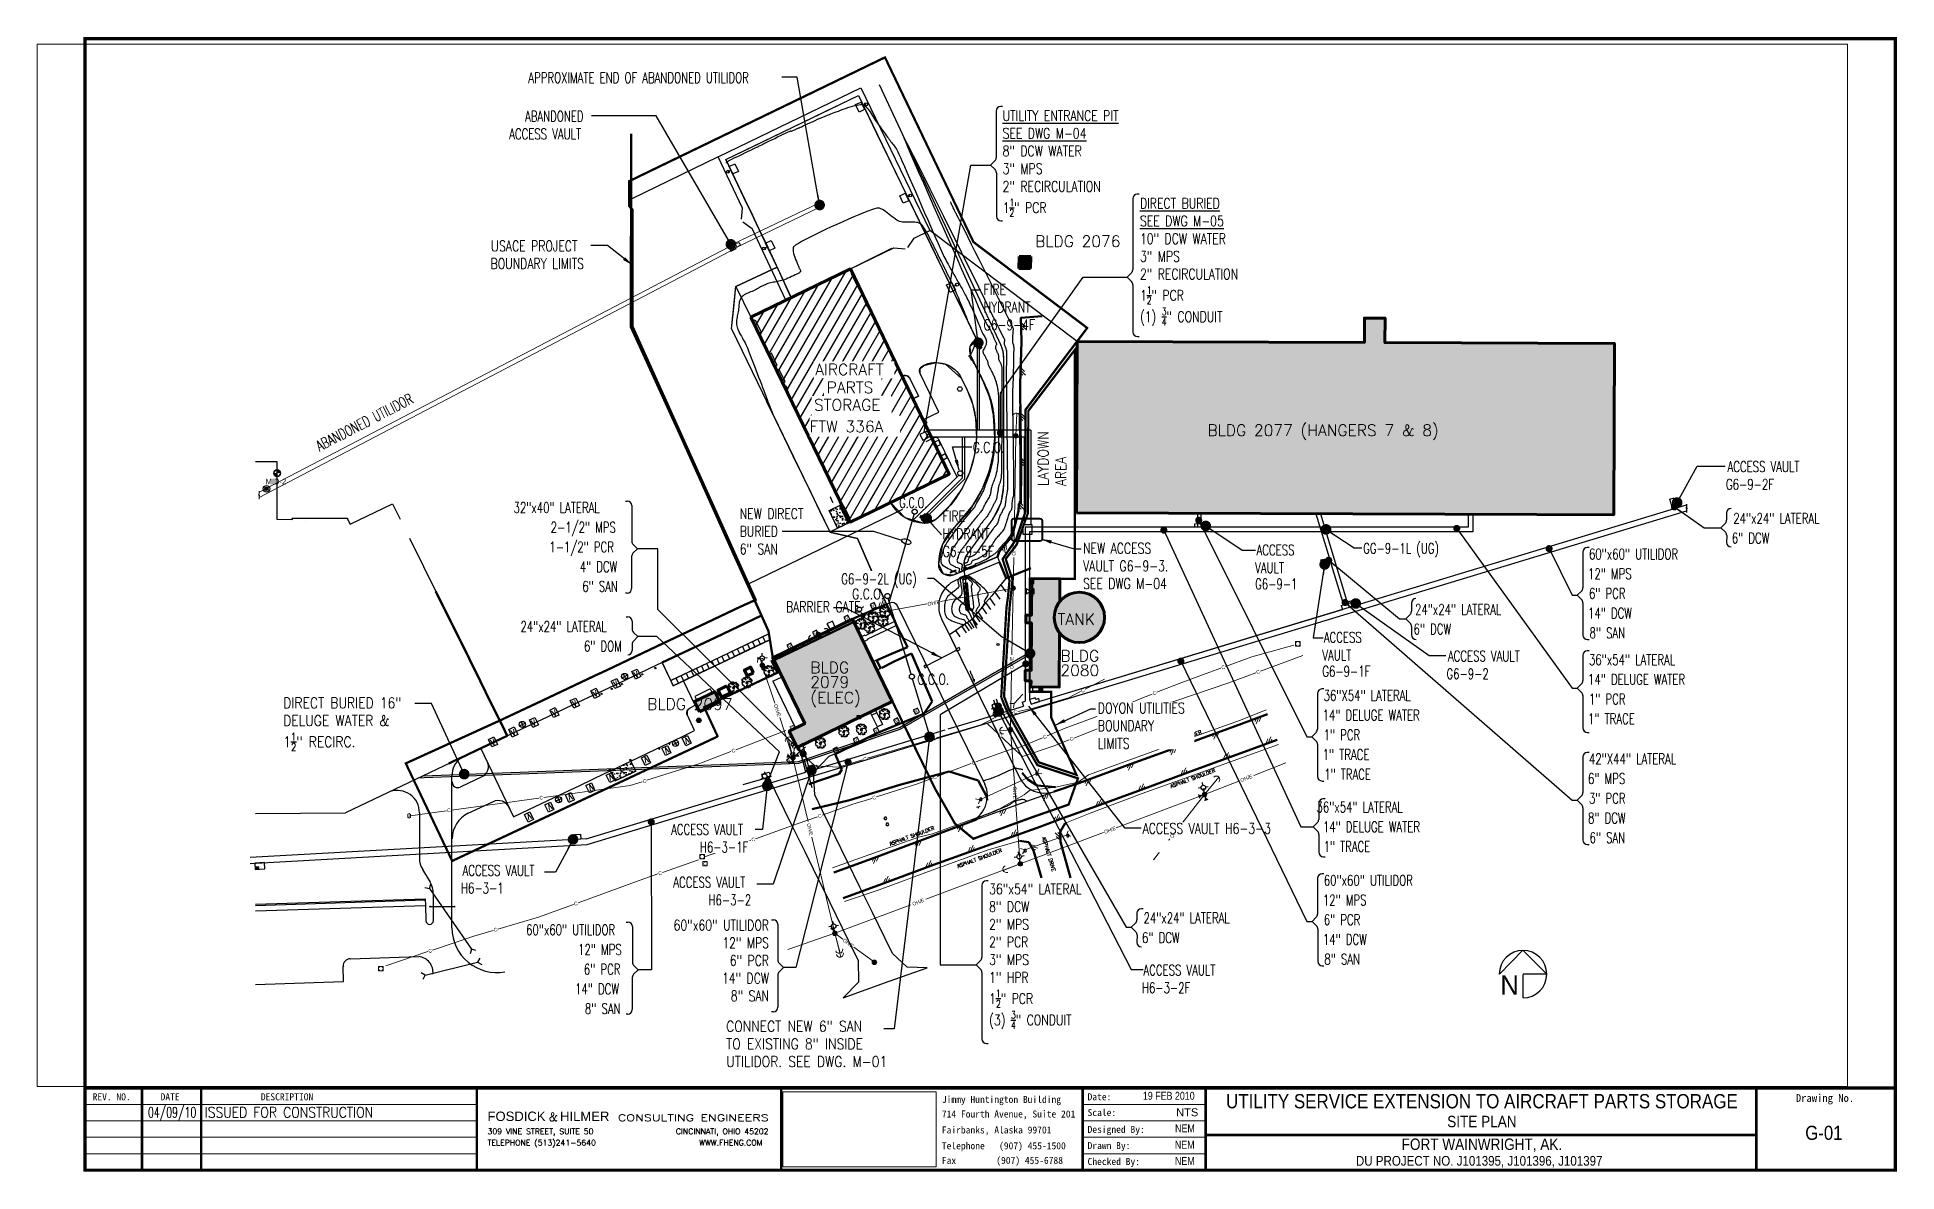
# Paper-space layout 'G-01' of a CAD drawing. Header units: inches. Extents: x 0.5 to 16.9, y 0.2 to 10.2.
# The model-space entities are those that its viewports show. They can reach past a viewport. Long polylines and large blocks are cut down to what shows.
import ezdxf
from ezdxf.enums import TextEntityAlignment as Align

# ---------------------------------------------------------------- set-up
doc = ezdxf.new("R2010")
doc.units = ezdxf.units.IN
doc.header["$LTSCALE"] = 1200
doc.header["$MEASUREMENT"] = 0
for name, pattern in [('ACAD_ISO09W100', [45, 24, -3, 6, -3, 6, -3]), ('D10', [0.175, 0.1, -0.075]), ('D15', [0.225, 0.15, -0.075]), ('D20', [0.3, 0.2, -0.1]), ('DASHED', [0.75, 0.5, -0.25]), ('DASHED4', [0.1875, 0.125, -0.0625]), ('DASHED8', [0.09375, 0.0625, -0.03125]), ('HIDDEN', [0.375, 0.25, -0.125]), ('HIDDEN1', [0.15625, 0.09375, -0.0625]), ('HWSS', [0.515625, 0.28125, -0.046875, 0.046875, -0.046875, 0.046875, -0.046875])]:
    doc.linetypes.add(name, pattern=pattern)
doc.layers.get('Defpoints').update_dxf_attribs({"color": 251})
for name, color, linetype in [('26091_BASE_FUTURE$0$A-SITE-PKNG', 251, 'Continuous'), ('26091_BASE_FUTURE$0$PL_CONC', 251, 'Continuous'), ('26091_BASE_FUTURE$0$PLB_SIDEWALK', 251, 'Continuous'), ('C-3D POLYLINE', 251, 'Continuous'), ('C-BOLLARD', 251, 'Continuous'), ('C-CONCRETE', 251, 'Continuous'), ('C-FORCE PROTECTION', 251, 'Continuous'), ('C-LEGEND-NEW', 251, 'Continuous'), ('C-MISC SITE', 251, 'Continuous'), ('C-NEW FENCELINE', 251, 'FENCELINE3'), ('C-NEW PVMT', 251, 'Continuous'), ('C-NEW SWALE', 251, 'DASHED'), ('C-PROJECT LIMITS', 52, 'DASHED4'), ('C-ROAD-LINE-EXTN', 251, 'HIDDEN'), ('C-ROCK SWALE', 251, 'Continuous'), ('C-SIGN', 251, 'Continuous'), ('C-TOPO-MINR-N', 251, 'Continuous'), ('C-UTIL_NIC', 251, 'Continuous'), ('DOY UTIL BOUNDRY', 10, 'ACAD_ISO09W100'), ('DOYON-TBLK', 101, 'Continuous'), ('MU-DETL-BUBB', 7, 'HWSS'), ('MU-DIR-BURD', 160, 'DASHED8'), ('MU-EXST-MAIN-UTILDR', 251, 'HIDDEN1'), ('MU-EXST-SITE-NOTE', 251, 'Continuous'), ('MU-SHAD', 251, 'Continuous'), ('MU-SITE-NOTES', 11, 'Continuous'), ('PH_CONC', 251, 'Continuous'), ('Pipes-Water-E-DB-Deluge-16.00', 251, 'DASHED8'), ('Pipes-Water-E-DB-Re-Circ.-01.50', 251, 'DASHED8'), ('PL_CLVRT', 251, 'Continuous'), ('PPSUSD', 251, 'Continuous'), ('PSU_UMH', 251, 'Continuous'), ('PSU_UMH_ALT', 251, 'Continuous'), ('TITLES', 111, 'Continuous'), ('Utilidor-Below-E', 51, 'DASHED8'), ('V-COMM-EQPM', 251, 'Continuous'), ('V-COMM-POLE-GUYS', 251, 'Continuous'), ('V-COMM-SIGN', 251, 'Continuous'), ('V-DOMW-HYDR', 251, 'Continuous'), ('V-DOMW-VLVE', 251, 'Continuous'), ('V-LITE-EXTR', 251, 'Continuous'), ('V-POWR-DEVC', 251, 'Continuous'), ('V-POWR-JBOX', 251, 'Continuous'), ('V-POWR-XFMR-POLM', 251, 'Continuous'), ('V-ROAD-IDEN', 251, 'Continuous'), ('V-SITE-CONC', 251, 'Continuous'), ('V-SITE-SIGN', 251, 'Continuous'), ('V-SITE-VEGE', 251, 'Continuous'), ('V-SITE-WALK', 251, 'Continuous'), ('V-STEM-OTLN', 51, 'Continuous'), ('V-STRM-SIGN', 251, 'Continuous'), ('V-SURV-IDEN', 251, 'Continuous')]:
    doc.layers.add(name, color=color, linetype=linetype)
for name, color, linetype, lineweight in [('Doyon 11x17 TB$0$FH LOGO', 101, 'Continuous', 13), ('Doyon 11x17 TB$0$PS_BORDER', 101, 'Continuous', 13), ('E-ELEC-C', 251, 'Continuous', 25), ('FH-TBINFO', 51, 'Continuous', 13), ('FH-TBINFO @ 1', 51, 'Continuous', 13), ('V-APRN-OTLN', 251, 'Continuous', 50), ('V-BLDG-OTLN', 31, 'Continuous', 90), ('V-COMM-JBOX', 251, 'Continuous', 18), ('V-COMM-UNDR', 251, 'D10', 18), ('V-EXST-BLDG-OTLN', 34, 'Continuous', 90), ('V-POWR-POLE', 251, 'Continuous', 18), ('V-POWR-POLE-GUYS', 251, 'Continuous', 18), ('V-PRIM-OVHD', 251, 'Continuous', 18), ('V-PVMT-ASPH', 251, 'Continuous', 18), ('V-ROAD-ASPH', 251, 'Continuous', 50), ('V-ROAD-GRVL', 251, 'D20', 50), ('V-ROAD-SHLD', 251, 'Continuous', 20), ('V-SECD-OVHD', 251, 'Continuous', 18), ('V-STRM-CULV', 251, 'D15', 20), ('V-SURV-SYMB', 251, 'Continuous', 35)]:
    doc.layers.add(name, color=color, linetype=linetype, lineweight=lineweight)
doc.styles.add('AR120', font='ARIAL.TTF', dxfattribs={"height": 4.8})
doc.styles.add('AR80', font='ARIAL.TTF', dxfattribs={"height": 3.2})
doc.styles.add('Arial', font='ARIAL.TTF')
doc.styles.add('AU145S00', font='19', dxfattribs={"height": 12})
doc.styles.add('Doyon 11x17 TB$0$DU', font='MSMINCHO.TTF', dxfattribs={"height": 0.28125})
doc.styles.add('Doyon 11x17 TB$0$FH', font='', dxfattribs={"width": 0.85})
doc.styles.add('Doyon 11x17 TB$0$FH_LOGO_ROMAND', font='ROMAND.SHX')
doc.styles.add('Doyon 11x17 TB$0$FH_LOGO_ROMANS', font='ROMANS.SHX', dxfattribs={"width": 0.85})
doc.styles.add('Doyon 11x17 TB$0$FH_LOGO_ROMANT', font='ROMANT')
doc.styles.add('PRB1', font='ARIAL.TTF')
doc.styles.add('PRT1', font='ARIAL.TTF')
doc.styles.add('ROMAND', font='romand.shx')
doc.styles.add('RomanS', font='romans.shx', dxfattribs={"width": 0.85})
doc.styles.get("Standard").update_dxf_attribs({"font": 'romans.shx', "width": 0.85})
doc.styles.get('Doyon 11x17 TB$0$FH').set_extended_font_data('CG Omega')
doc.linetypes.add('FENCELINE3', pattern='A,0.5,-0.1,["X",Standard,S=0.08,R=0,X=-0.04,Y=-0.04],-0.1', length=0.7)
doc.dimstyles.get("Standard").update_dxf_attribs({"dimtxt": 0.09375, "dimasz": 0.09375, "dimexe": 0.0625, "dimexo": 0.0625, "dimgap": 0.03125, "dimtad": 1, "dimdec": 8, "dimzin": 0, "dimdsep": 46, "dimlunit": 4, "dimtxsty": 'RomanS', "dimcen": 0.09, "dimclrd": 254, "dimclre": 254, "dimclrt": 256, "dimadec": 0, "dimazin": 0, "dimtfac": 1, "dimtdec": 8, "dimtofl": 0, "dimtmove": 0, "dimatfit": 3, "dimfxl": 1, "dimtolj": 1, "dimtzin": 0, "dimlwd": -1, "dimlwe": -1, "dimarcsym": 0})
doc.dimstyles.new('X Site Notes', dxfattribs={"dimtxt": 0.09375, "dimasz": 0.09375, "dimexe": 0.0625, "dimexo": 0.0625, "dimgap": 0.03125, "dimtad": 1, "dimdec": 8, "dimzin": 0, "dimdsep": 46, "dimlunit": 4, "dimtxsty": 'RomanS', "dimcen": 0.09, "dimclrd": 253, "dimclre": 253, "dimclrt": 256, "dimadec": 0, "dimazin": 0, "dimtfac": 1, "dimtdec": 8, "dimtofl": 0, "dimtmove": 0, "dimatfit": 3, "dimldrblk": 'DOT', "dimfxl": 1, "dimtolj": 1, "dimtzin": 0, "dimlwd": -1, "dimlwe": -1, "dimarcsym": 0})
picture_1 = doc.add_image_def('image1.png', size_in_pixel=(184, 90))

psp = doc.layouts.new('G-01')

msp = doc.modelspace()

# ---------------------------------------------------------------- texts
at = {"layer": 'E-ELEC-C', "style": 'RomanS', "width": 0.8}
for rotation, p in [(25.34, (34462, 10454)), (25.34, (34027, 10251)), (25.34, (34244, 10354)), (25.34, (33592, 10046)), (25.34, (33809, 10148)), (25.34, (33156, 9840)), (25.34, (33374, 9942)), (25.34, (32940, 9736)), (205.34, (34791, 9725)), (205.34, (35006, 9828)), (205.34, (34575, 9621)), (205.34, (33986, 9328)), (205.34, (34200, 9438)), (205.34, (33551, 9124)), (205.34, (33768, 9227)), (205.34, (33334, 9020))]:
    msp.add_text('V', height=62.5, rotation=rotation, dxfattribs=at).set_placement(p)
at = {"layer": 'MU-EXST-SITE-NOTE', "style": 'RomanS', "width": 0.7}
for s, p in [('APPROXIMATE END OF ABANDONED UTILIDOR', (33321, 16765)), ('ABANDONED', (33286, 16356)), ('ACCESS VAULT', (33118, 16169)), ('ACCESS VAULT', (46042, 12640)), ('G6-9-2F', (46025, 12452)), ('      32"x40" LATERAL', (32812, 12205)), ('2-1/2" MPS', (33558, 11996)), ('24"x24" LATERAL', (46103, 12091)), ('1-1/2" PCR', (33544, 11787)), ('ACCESS', (41046, 11755)), ('GG-9-1L (UG)', (42177, 11773)), ('6" DCW', (46087, 11882)), ('4" DCW', (33866, 11578)), ('VAULT', (41030, 11567)), ('60"x60" UTILIDOR', (44572, 11712)), ('6" SAN', (33893, 11369)), ('G6-9-1', (41030, 11395)), ('12" MPS', (44562, 11503)), ('6" PCR', (44572, 11294)), ('      24"x24" LATERAL', (32885, 10944)), ('24"x24" LATERAL', (42727, 11125)), ('14" DCW', (44562, 11085)), ('ACCESS', (41759, 10829)), ('6" DCW', (42711, 10916)), ('8" SAN', (44578, 10876)), ('6" DOM', (33911, 10735)), ('VAULT', (41743, 10641)), ('ACCESS VAULT', (43076, 10630)), ('36"x54" LATERAL', (44572, 10591)), ('G6-9-1F', (41743, 10469)), ('G6-9-2', (43060, 10442)), ('14" DELUGE WATER', (44562, 10383)), ('36"X54" LATERAL', (41757, 10212)), ('1" PCR', (44572, 10174)), ('14" DELUGE WATER', (41747, 10003)), ('1" TRACE', (44562, 9965)), ('1" PCR', (41757, 9794)), ('1" TRACE', (41747, 9585)), ('1" TRACE', (41763, 9376)), ('42"X44" LATERAL', (44572, 9539)), ('6" MPS', (44562, 9330)), ('    36"x54" LATERAL', (41447, 9028)), ('3" PCR', (44572, 9121)), ('14" DELUGE WATER', (41750, 8819)), ('8" DCW', (44562, 8912)), ('1" TRACE', (41756, 8610)), ('6" SAN', (44578, 8703)), ('ACCESS VAULT', (32623, 8356)), ('ACCESS VAULT', (34859, 8231)), ('60"x60" UTILIDOR', (41759, 8251)), ('H6-3-1', (32607, 8169)), ('H6-3-2', (35232, 8043)), ('12" MPS', (41749, 8042)), ('24"x24" LATERAL', (39847, 7852)), ('6" PCR', (41759, 7833)), ('60"x60" UTILIDOR', (33297, 7726)), ('6" DCW', (39831, 7643)), ('14" DCW', (41749, 7624)), ('12" MPS', (33849, 7517)), ('8" SAN', (41765, 7415)), ('6" PCR', (33910, 7308)), ('ACCESS VAULT', (39846, 7298)), ('14" DCW', (33817, 7099)), ('H6-3-2F', (39830, 7111)), ('8" SAN', (33921, 6890))]:
    msp.add_text(s, height=112.5, dxfattribs=at).set_placement(p)
msp.add_text('ABANDONED UTILIDOR', height=112.5, rotation=27.4433, dxfattribs=at).set_placement((31107, 12856))
at = {"layer": 'MU-EXST-SITE-NOTE', "char_height": 112.5, "style": 'RomanS'}
for s, insert, width, attachment_point in [('\\A1;DIRECT BURIED 16" DELUGE WATER & \\P1{\\H0.7x;\\S1/2;}" RECIRC.', (30721, 10246), 1508.15, 1), ('{\\W0.75;60"x60" UTILIDOR 12" MPS\\P6" PCR\\P14" DCW\\P8" SAN}', (35874, 7888), 1154.15, 3)]:
    msp.add_mtext(s, dxfattribs=dict(at, insert=insert, width=width, attachment_point=attachment_point))
at = {"layer": 'MU-SITE-NOTES', "char_height": 112.5, "attachment_point": 1, "style": 'RomanS'}
for s, insert, width in [('\\A1;{\\W0.75;\\LUTILITY ENTRANCE PIT\\PSEE DWG M-04\\P\\l8" DCW WATER\\P3" MPS\\P2" RECIRCULATION\\P1\\H0.7x;\\S1/2;\\H1.4286x;" PCR}', (38352, 16475), 1574.42), ('\\A1;{\\W0.75;\\LDIRECT BURIED\\PSEE DWG M-05\\P\\l10" DCW WATER\\P3" MPS\\P2" RECIRCULATION\\P1\\H0.7x;\\S1/2;\\H1.4286x;" PCR\\P(1) \\H0.7x;\\S3/4;\\H1.4286x;" CONDUIT}', (39809, 15545), 1371.01), ('U{\\W0.75;SACE PROJECT \\PBOUNDARY LIMITS}', (32920, 15093), 2062.5), ('{\\W0.75;FIRE\\PHYDRANT\\PG6-9-4F}', (38150, 14631), 853.34), ('{\\W0.75;G.C.O.}', (38034, 12956), 817.5), ('{\\W0.75;NEW DIRECT\\PBURIED\\P6" SAN}', (35563, 12253), 853.34), ('{\\W0.65;G.C.O.}', (37257, 12370), 817.5), ('{\\W0.75;FIRE\\PHYDRANT\\PG6-9-5F}', (37715, 12228), 853.34), ('{\\W0.75;NEW ACCESS VAULT G6-9-3.\\PSEE DWG M-04}', (39205, 11886), 1012.89), ('{\\W0.75;G.C.O.}', (37447, 10497), 817.5), ('\\A1;{\\W0.75;\\C251;36"x54" LATERAL \\P8" DCW\\P2" MPS\\P2" PCR\\P\\C256;3" MPS\\P1" HPR\\P1\\H0.7x;\\S1/2;\\H1.4286x;" PCR\\P(3) \\H0.7x;\\S3/4;\\H1.4286x;" CONDUIT}', (38209, 8272), 1275.19)]:
    msp.add_mtext(s, dxfattribs=dict(at, insert=insert, width=width))
at = {"layer": 'MU-SITE-NOTES', "color": 12, "insert": (38726, 12489), "char_height": 112.5, "width": 1016.52, "attachment_point": 1, "rotation": 90, "style": 'RomanS'}
msp.add_mtext('LAYDOWN\\PAREA', dxfattribs=at)
at = {"layer": 'MU-SITE-NOTES', "color": 253, "insert": (36054, 11264), "char_height": 112.5, "width": 817.5, "attachment_point": 1, "style": 'RomanS'}
msp.add_mtext('{\\W0.75;BARRIER GATE}', dxfattribs=at)
at = {"layer": 'MU-SITE-NOTES', "insert": (35419, 6816), "char_height": 112.5, "width": 1970.46, "attachment_point": 1}
msp.add_mtext('CONNECT NEW 6" SAN\\PTO EXISTING 8" INSIDE\\PUTILIDOR. SEE DWG. M-01', dxfattribs=at)
at = {"layer": 'TITLES', "style": 'AU145S00'}
msp.add_text('N', height=202, dxfattribs=at).set_placement((43632, 7096))
at = {"layer": 'V-COMM-UNDR', "style": 'AR80'}
for rotation, p in [(20.1711, (40692, 10567)), (20.2571, (41062, 10518)), (27.5801, (39202, 10321)), (21.3952, (39963, 10293)), (11.7725, (38487, 10092)), (17.1182, (40038, 10164)), (316.8615, (38321, 9846)), (20.9737, (35496, 9683)), (316.2498, (36226, 9649)), (16.1174, (37624, 9813)), (22.4941, (38799, 9830)), (21.5892, (39083, 9808)), (16.8124, (36893, 9594)), (19.9005, (38044, 9555)), (17.4742, (34554, 9361)), (20.8759, (37632, 9400)), (7.8025, (33458, 9184)), (17.5007, (36989, 9185)), (7.8025, (32478, 9050)), (19.3301, (36413, 8991)), (19.6635, (35707, 8740)), (19.19, (34719, 8383)), (20.0678, (33824, 8061)), (16.2625, (32973, 7784)), (18.7259, (32280, 7560))]:
    msp.add_text('C', height=38.4, rotation=rotation, dxfattribs=at).set_placement(p, align=Align.MIDDLE)
at = {"layer": 'V-EXST-BLDG-OTLN', "color": 253, "style": 'ROMAND'}
for s, p in [('BLDG 2077 (HANGERS 7 & 8)', (40525, 13021)), ('TANK', (38935, 11017))]:
    msp.add_text(s, height=120, dxfattribs=at).set_placement(p)
at = {"layer": 'V-EXST-BLDG-OTLN', "color": 251, "style": 'ROMAND'}
for s, p in [('BLDG', (38965, 10629)), ('2079', (36312, 10351)), ('BLDG', (36312, 10505)), ('2080', (38965, 10475)), ('(ELEC)', (36312, 10185))]:
    msp.add_text(s, height=120, dxfattribs=at).set_placement(p)
at = {"layer": 'V-EXST-BLDG-OTLN', "color": 251, "char_height": 120, "width": 988.57, "attachment_point": 1, "style": 'ROMAND'}
for s, insert in [('BLDG 2076', (38697, 15146)), ('BLDG 2097', (34582, 10237))]:
    msp.add_mtext(s, dxfattribs=dict(at, insert=insert))
at = {"layer": 'V-PRIM-OVHD', "style": 'AR80'}
for rotation, p in [(20.8424, (40936, 9391)), (20.6121, (39490, 8841)), (20.5043, (37457, 8078))]:
    msp.add_text('OH/E', height=38.4, rotation=rotation, dxfattribs=at).set_placement(p, align=Align.MIDDLE)
at = {"layer": 'V-ROAD-IDEN', "style": 'RomanS'}
for s, rotation, p in [('ASPHALT SHOULDER', 20.2785, (39995, 9693)), ('ASPHALT SHOULDER', 20.2785, (40139, 9285)), ('ASPHALT SHOULDER', 20.2785, (37160, 8674)), ('ASPHALT DRIVE', 286.7337, (38770, 8761)), ('ASPHALT SHOULDER', 20.2785, (37878, 8437))]:
    msp.add_text(s, height=37.5, rotation=rotation, dxfattribs=at).set_placement(p)
at = {"layer": 'V-SECD-OVHD', "style": 'AR80'}
for height, rotation, p in [(38.4, 88.9991, (38471, 11817)), (39.4, 10.7918, (37621, 11251)), (38.4, 88.9078, (38449, 10614)), (39.4, 288.344, (35963, 10111)), (38.4, 274.1795, (38484, 9236)), (38.4, 283.4031, (36309, 8848)), (38.4, 52.0249, (40179, 8814)), (38.4, 323.9694, (36715, 7642))]:
    msp.add_text('OH/E', height=height, rotation=rotation, dxfattribs=at).set_placement(p, align=Align.MIDDLE)
at = {"layer": 'V-SURV-IDEN', "style": 'AR120'}
msp.add_text('MID-2', height=57.6, dxfattribs=at).set_placement((30534, 12509))

# ---------------------------------------------------------------- blocks, each defined once
blk = doc.blocks.new('Doyon 11x17 TB')
at = {"layer": 'Doyon 11x17 TB$0$PS_BORDER'}
for p, q in [((0.92, 0.791), (4.383, 0.791)), ((9.738, 0.791), (10.826, 0.791)), ((0.92, 0.645), (4.383, 0.645)), ((0.92, 0.5), (4.383, 0.5)), ((9.738, 0.645), (10.826, 0.645)), ((9.738, 0.5), (10.826, 0.5)), ((0.92, 0.354), (4.383, 0.354)), ((9.738, 0.354), (10.826, 0.354))]:
    blk.add_line(p, q, dxfattribs=at)
at = {"layer": 'Doyon 11x17 TB$0$PS_BORDER', "const_width": 0.0281}
blk.add_lwpolyline([(0.92, 0.209), (16.922, 0.209), (16.922, 10.211), (0.92, 10.211), (0.92, 10.207)], close=True, dxfattribs=at)
at = {"layer": 'Doyon 11x17 TB$0$PS_BORDER'}
for points, const_width in [([(16.922, 0.936), (0.92, 0.936)], 0.0281), ([(1.424, 0.936), (1.424, 0.209)], 0.0225), ([(1.947, 0.936), (1.947, 0.209)], 0.0225), ([(4.383, 0.936), (4.383, 0.209)], 0.0225), ([(7.074, 0.936), (7.074, 0.209)], 0.0225), ([(9.738, 0.936), (9.738, 0.209)], 0.0225), ([(10.826, 0.936), (10.826, 0.209)], 0.0225), ([(15.694, 0.936), (15.694, 0.209)], 0.0225), ([(10.826, 0.52), (15.694, 0.52)], 0.0225)]:
    blk.add_lwpolyline(points, dxfattribs=dict(at, const_width=const_width))
at = {"layer": 'Doyon 11x17 TB$0$FH LOGO', "color": 7, "style": 'Doyon 11x17 TB$0$FH', "width": 1.038891}
blk.add_text('FOSDICK    HILMER', height=0.08333, rotation=360, dxfattribs=at).set_placement((4.478, 0.644), (5.555, 0.644), align=Align.FIT)
at = {"layer": 'Doyon 11x17 TB$0$FH LOGO', "color": 12, "style": 'Doyon 11x17 TB$0$FH_LOGO_ROMANT', "width": 0.95}
blk.add_text('&', height=0.0747, dxfattribs=at).set_placement((5.06, 0.644), align=Align.CENTER)
at = {"layer": 'Doyon 11x17 TB$0$FH LOGO', "color": 253, "style": 'Doyon 11x17 TB$0$FH_LOGO_ROMAND', "width": 1.255542}
blk.add_text('CONSULTING ENGINEERS', height=0.05833, rotation=0.0009, dxfattribs=at).set_placement((5.631, 0.644), (6.963, 0.644), align=Align.FIT)
at = {"layer": 'Doyon 11x17 TB$0$FH LOGO', "style": 'Doyon 11x17 TB$0$FH_LOGO_ROMANS'}
for s, p in [('309 VINE STREET, SUITE 50', (4.478, 0.527)), ('TELEPHONE (513)241-5640', (4.478, 0.427)), ('WWW.FHENG.COM', (6.349, 0.427))]:
    blk.add_text(s, height=0.05, dxfattribs=at).set_placement(p)
blk.add_text('CINCINNATI, OHIO 45202', height=0.05, dxfattribs=at).set_placement((6.962, 0.527), align=Align.RIGHT)
at = {"layer": 'Doyon 11x17 TB$0$PS_BORDER', "style": 'Doyon 11x17 TB$0$DU'}
for s, height, p in [('REV. NO.', 0.0619, (0.987, 0.827)), ('DATE', 0.0619, (1.588, 0.827)), ('DESCRIPTION', 0.06195, (2.474, 0.827)), ('Jimmy Huntington Building', 0.06195, (8.494, 0.804)), ('Date:', 0.0619, (9.782, 0.827)), ('714 Fourth Avenue, Suite 201', 0.06195, (8.494, 0.675)), ('Scale:', 0.0619, (9.782, 0.688)), ('Fairbanks, Alaska 99701', 0.06195, (8.494, 0.534)), ('Designed By:', 0.06195, (9.782, 0.539)), ('Telephone   (907) 455-1500', 0.06195, (8.494, 0.394)), ('(907) 455-6788', 0.06195, (8.975, 0.265)), ('Drawn By:', 0.0619, (9.782, 0.396)), ('Fax', 0.0619, (8.494, 0.265)), ('Checked By:', 0.06195, (9.782, 0.255))]:
    blk.add_text(s, height=height, dxfattribs=at).set_placement(p)
blk.add_text('Drawing No.', height=0.06883, dxfattribs=at).set_placement((16.301, 0.813), align=Align.CENTER)
at = {"layer": 'Doyon 11x17 TB$0$PS_BORDER'}
image = blk.add_image(picture_1, insert=(7.087, 0.24), size_in_units=(1.356, 0.663), dxfattribs=at)
image.dxf.flags = 7
blk = doc.blocks.new('11x17 tb info_REV')
at = {"layer": 'FH-TBINFO', "style": 'PRB1', "width": 0.8}
for tag, p in [('DATE', (10.729, 0.832)), ('DESIGNED', (10.73, 0.544)), ('BY', (10.728, 0.399)), ('CHECKED', (10.729, 0.256))]:
    blk.add_attdef(tag, text='', height=0.0702, dxfattribs=at).set_placement(p, align=Align.RIGHT)
at = {"layer": 'FH-TBINFO', "width": 0.85}
for tag, height, style, p in [('TITLE1', 0.126, 'PRT1', (13.268, 0.756)), ('REV1NO', 0.0938, 'RomanS', (1.176, 0.674)), ('REV1DATE', 0.0938, 'RomanS', (1.69, 0.674)), ('TITLE2', 0.101, 'PRT1', (13.268, 0.589)), ('REV2NO', 0.0938, 'RomanS', (1.176, 0.528)), ('REV2DATE', 0.0938, 'RomanS', (1.69, 0.528)), ('DWGNO', 0.125, 'PRT1', (16.291, 0.477)), ('REV3NO', 0.0938, 'RomanS', (1.176, 0.383)), ('REV4NO', 0.0938, 'RomanS', (1.176, 0.237)), ('REV3DATE', 0.0938, 'RomanS', (1.69, 0.383)), ('REV4DATE', 0.0938, 'RomanS', (1.69, 0.237)), ('TITLE3', 0.101, 'PRT1', (13.268, 0.388)), ('TITLE4', 0.086, 'PRT1', (13.244, 0.249))]:
    blk.add_attdef(tag, text='', height=height, dxfattribs=dict(at, style=style)).set_placement(p, align=Align.CENTER)
at = {"layer": 'FH-TBINFO', "style": 'RomanS', "width": 0.85}
for tag, p in [('REV1DESC', (1.978, 0.674)), ('REV2DESC', (1.978, 0.528)), ('REV3DESC', (1.978, 0.383)), ('REV4DESC', (1.978, 0.237))]:
    blk.add_attdef(tag, p, '', height=0.0938, dxfattribs=at)
at = {"layer": 'FH-TBINFO', "style": 'PRB1'}
blk.add_attdef('DWGSCALE', text='', height=0.0702, dxfattribs=at).set_placement((10.761, 0.686), align=Align.RIGHT)
blk = doc.blocks.new('*U52')
ref = blk.add_blockref('11x17 tb info_REV', (0, 0))
ref.add_attrib('TITLE1', 'UTILITY SERVICE EXTENSION TO AIRCRAFT PARTS STORAGE', dxfattribs={"layer": 'FH-TBINFO', "height": 0.1263, "style": 'PRT1', "width": 0.85}).set_placement((13.268, 0.756), align=Align.CENTER)
ref.add_attrib('TITLE3', 'FORT WAINWRIGHT, AK.', dxfattribs={"layer": 'FH-TBINFO', "height": 0.101, "style": 'PRT1', "width": 0.85}).set_placement((13.268, 0.388), align=Align.CENTER)
ref.add_attrib('BY', 'NEM', dxfattribs={"layer": 'FH-TBINFO', "height": 0.0702, "style": 'PRB1', "width": 0.8}).set_placement((10.728, 0.399), align=Align.RIGHT)
ref.add_attrib('DESIGNED', 'NEM', dxfattribs={"layer": 'FH-TBINFO', "height": 0.0702, "style": 'PRB1', "width": 0.8}).set_placement((10.73, 0.544), align=Align.RIGHT)
ref.add_attrib('CHECKED', 'NEM', dxfattribs={"layer": 'FH-TBINFO', "height": 0.0702, "style": 'PRB1', "width": 0.8}).set_placement((10.729, 0.256), align=Align.RIGHT)
ref.add_attrib('DATE', '19 FEB 2010', dxfattribs={"layer": 'FH-TBINFO', "height": 0.0702, "style": 'PRB1', "width": 0.8}).set_placement((10.729, 0.832), align=Align.RIGHT)
ref.add_attrib('DWGSCALE', 'NTS', dxfattribs={"layer": 'FH-TBINFO', "height": 0.0702, "style": 'PRB1'}).set_placement((10.761, 0.686), align=Align.RIGHT)
ref.add_attrib('REV1DESC', 'ISSUED FOR CONSTRUCTION', (1.978, 0.674), dxfattribs={"layer": 'FH-TBINFO @ 1', "height": 0.09375, "style": 'RomanS', "width": 0.85})
ref.add_attrib('REV1DATE', '04/09/10', dxfattribs={"layer": 'FH-TBINFO @ 1', "height": 0.0938, "style": 'RomanS', "width": 0.65}).set_placement((1.69, 0.674), align=Align.CENTER)
ref.add_attrib('DWGNO', 'G-01', dxfattribs={"layer": 'FH-TBINFO', "height": 0.125, "style": 'PRT1', "width": 0.85}).set_placement((16.291, 0.477), align=Align.CENTER)
ref.add_attrib('TITLE4', 'DU PROJECT NO. J101395, J101396, J101397', dxfattribs={"layer": 'FH-TBINFO', "height": 0.086, "style": 'PRT1', "width": 0.85}).set_placement((13.244, 0.249), align=Align.CENTER)
ref.add_attrib('TITLE2', 'SITE PLAN', dxfattribs={"layer": 'FH-TBINFO', "height": 0.101, "style": 'PRT1', "width": 0.85}).set_placement((13.268, 0.589), align=Align.CENTER)
blk = doc.blocks.new('A$C459D505B')
for points in [[(1011, 1016), (1011, -160), (3219, -160), (3219, -184), (3427, -184), (3427, 1016), (1011, 1016)], [(1059, 1016), (1059, 999), (1203, 999), (1203, 1016)], [(2539, 1016), (2539, 999), (2619, 999), (2619, 1016), (2539, 1016)]]:
    blk.add_lwpolyline(points)
for points in [[(1363, 1016), (1363, 999), (1443, 999), (1443, 1016)], [(2707, 1016), (2707, 999), (2787, 999), (2787, 1016)], [(3059, 999), (3099, 999), (3099, 1016), (3059, 1016)], [(3219, 1016), (3219, 999), (3259, 999), (3259, 1016)], [(1059, -160), (1059, -131), (1203, -131), (1203, -160)], [(1451, -131), (1451, -160), (1595, -160), (1595, -131)], [(1643, -131), (1643, -160), (1787, -160), (1787, -131)], [(1835, -144), (1835, -160), (1875, -160), (1875, -144)], [(3259, -144), (3259, -184), (3387, -184), (3387, -144)]]:
    blk.add_lwpolyline(points, close=True)
blk = doc.blocks.new('COE-FH')
for points in [[(0, 0.05), (0, 0.101)], [(-0.035, -0.035), (-0.071, -0.071)], [(0.035, -0.035), (0.071, -0.071)]]:
    blk.add_lwpolyline(points)
blk.add_circle((0, 0), 0.05)
blk = doc.blocks.new('coe-sbc')
at = {"linetype": 'Continuous'}
h = blk.add_hatch(color=256, dxfattribs=at)
h.paths.add_polyline_path([(0, 0), (-0.073, 0, 0.414214), (0, -0.073)])
h.paths.add_polyline_path([(0, 0.073), (0, 0), (0.073, 0, 0.414214)])
blk.add_circle((0, 0), 0.0728)
blk = doc.blocks.new('coe-anchor')
blk.add_arc((-0.078, 0), 0.0776, 270, 90)
blk = doc.blocks.new('coe-pp')
blk.add_hatch(color=256).paths.add_polyline_path([(-0.05, 0, 1), (0.05, 0, 1)])
blk.add_circle((0, 0), 0.05)
blk = doc.blocks.new('COE-trans')
at = {"linetype": 'Continuous'}
blk.add_hatch(color=256, dxfattribs=at).paths.add_polyline_path([(0, -0.05), (-0.051, -0.138), (0.051, -0.138)])
blk = doc.blocks.new('coe-jbox')
at = {"lineweight": 18}
blk.add_lwpolyline([(-0.032, 0.038), (-0.032, -0.038, 0.360683), (0.032, -0.038), (0.032, 0.038, 0.360683)], format="xyb", close=True, dxfattribs=at)
at = {"style": 'Arial'}
blk.add_text('J', height=0.07, dxfattribs=at).set_placement((0, 0), align=Align.MIDDLE)
blk = doc.blocks.new('COE-VHO')
blk.add_lwpolyline([(0.05, 0.05), (-0.05, 0.05), (-0.05, -0.05), (0.05, -0.05)], close=True)
at = {"style": 'Arial'}
blk.add_text('V', height=0.07, dxfattribs=at).set_placement((0, 0), align=Align.MIDDLE)
blk = doc.blocks.new('coe-tree')
for points in [[(0.082, 0.038), (0.105, 0.032), (0.11, 0.037), (0.111, 0.058), (0.105, 0.063), (0.095, 0.062), (0.088, 0.068), (0.097, 0.073), (0.096, 0.081), (0.083, 0.087), (0.069, 0.069), (0.051, 0.065), (0.06, 0.084), (0.067, 0.096), (0.065, 0.106), (0.057, 0.103), (0.062, 0.115), (0.049, 0.114), (0.038, 0.107), (0.031, 0.117), (0.031, 0.121), (0.024, 0.117), (0.014, 0.095), (0.008, 0.086), (0.002, 0.099), (0, 0.123), (-0.013, 0.123), (-0.013, 0.12), (-0.007, 0.118), (-0.011, 0.112), (-0.018, 0.114), (-0.028, 0.123), (-0.039, 0.123), (-0.038, 0.117), (-0.034, 0.114), (-0.047, 0.107), (-0.05, 0.104), (-0.043, 0.094), (-0.045, 0.083), (-0.031, 0.074), (-0.017, 0.062), (-0.031, 0.064), (-0.051, 0.078), (-0.062, 0.108), (-0.07, 0.11), (-0.078, 0.1), (-0.079, 0.092), (-0.077, 0.084), (-0.087, 0.082), (-0.104, 0.078), (-0.115, 0.073), (-0.12, 0.068), (-0.111, 0.06), (-0.094, 0.06), (-0.091, 0.058), (-0.103, 0.053), (-0.116, 0.048), (-0.119, 0.041), (-0.114, 0.037), (-0.099, 0.04), (-0.094, 0.034), (-0.083, 0.024), (-0.059, 0.023), (-0.065, 0.014), (-0.106, 0.008), (-0.113, -0.001), (-0.118, -0.012), (-0.103, -0.016), (-0.106, -0.022), (-0.111, -0.033), (-0.091, -0.058), (-0.088, -0.057), (-0.069, -0.053), (-0.063, -0.066), (-0.07, -0.08), (-0.056, -0.099), (-0.033, -0.104), (-0.035, -0.1), (-0.044, -0.091), (-0.035, -0.093), (-0.031, -0.102), (-0.026, -0.105), (-0.019, -0.104), (-0.021, -0.094), (-0.024, -0.086), (-0.013, -0.074), (-0.008, -0.06), (-0.002, -0.05), (0.002, -0.053), (0.004, -0.064), (-0.001, -0.078), (0.006, -0.101), (0.02, -0.105), (0.039, -0.105), (0.043, -0.087), (0.047, -0.087), (0.053, -0.095), (0.047, -0.105), (0.057, -0.102), (0.06, -0.094), (0.058, -0.086), (0.066, -0.089), (0.067, -0.094), (0.066, -0.098), (0.072, -0.102), (0.079, -0.093), (0.07, -0.074), (0.062, -0.064), (0.07, -0.059), (0.082, -0.06), (0.092, -0.062), (0.103, -0.056), (0.113, -0.052), (0.108, -0.037), (0.114, -0.022), (0.106, -0.013), (0.097, -0.007), (0.085, -0.001), (0.094, 0.006), (0.087, 0.018), (0.064, 0.022), (0.048, 0.02), (0.05, 0.031), (0.066, 0.038)], [(0.014, -0.013), (0.021, -0.008), (0.013, 0.001), (0.011, 0.008), (0.023, 0.013), (0.028, 0.024), (0.021, 0.032), (0.007, 0.024), (-0.006, 0.022), (-0.014, 0.02), (-0.012, 0.006), (-0.029, 0.004), (-0.026, -0.011), (-0.014, -0.014), (-0.006, -0.018), (0.008, -0.024), (0.021, -0.019)]]:
    blk.add_lwpolyline(points, close=True)
blk = doc.blocks.new('coe-mh')
at = {"linetype": 'Continuous'}
blk.add_lwpolyline([(-0.05, -0.05), (0.05, -0.05), (0.05, 0.05), (-0.05, 0.05)], close=True, dxfattribs=at)
blk.add_circle((0, 0), 0.05, dxfattribs=at)
blk = doc.blocks.new('coe-pedc')
blk.add_lwpolyline([(-0.05, -0.05), (0.05, -0.05), (0.05, 0.05), (-0.05, 0.05)], close=True)
at = {"style": 'Arial'}
blk.add_text('C', height=0.07, dxfattribs=at).set_placement((0, 0), align=Align.MIDDLE)
blk = doc.blocks.new('coe-bcmc')
blk.add_lwpolyline([(-0.03, 0.052), (-0.06, 0), (-0.03, -0.052), (0.03, -0.052), (0.06, 0), (0.03, 0.052)], close=True)
at = {"style": 'Arial'}
blk.add_text('C', height=0.07, dxfattribs=at).set_placement((0, 0), align=Align.MIDDLE)
blk = doc.blocks.new('coe-cmp')
blk.add_lwpolyline([(0.076, 0.065), (0, 0), (0.076, -0.065)])
blk = doc.blocks.new('COE-signp')
blk.add_lwpolyline([(-0.015, 0.026), (-0.03, 0), (-0.015, -0.026), (0.015, -0.026), (0.03, 0), (0.015, 0.026)], close=True)
blk = doc.blocks.new('COE-valve')
blk.add_lwpolyline([(0.086, -0.052), (0.086, 0.052), (0, 0.002), (-0.086, 0.052), (-0.086, -0.052), (0, -0.002), (0.086, -0.052)])
blk = doc.blocks.new('COE-pede')
blk.add_lwpolyline([(-0.05, -0.05), (0.05, -0.05), (0.05, 0.05), (-0.05, 0.05)], close=True)
at = {"style": 'Arial'}
blk.add_text('E', height=0.07, dxfattribs=at).set_placement((0, 0), align=Align.MIDDLE)
blk = doc.blocks.new('p1')
at = {"color": 0}
for p, q in [((-0.7, 0), (0.32, 1.09)), ((0, 0), (1.27, 1.36)), ((0.7, 0), (1.31, 0.66))]:
    blk.add_line(p, q, dxfattribs=at)
blk = doc.blocks.new('p2')
at = {"color": 0}
for p, q in [((0, 0), (-1.27, -1.36)), ((0.7, 0), (-0.32, -1.09)), ((-0.7, 0), (-1.31, -0.66))]:
    blk.add_line(p, q, dxfattribs=at)
blk = doc.blocks.new('COE-ppl')
blk.add_hatch(color=256).paths.add_polyline_path([(-0.05, 0, 1), (0.05, 0, 1)])
blk.add_circle((0, 0), 0.05)
at = {"layer": 'V-LITE-EXTR'}
for points in [[(0.05, 0), (0.11, 0)], [(0.16, 0.05), (0.16, 0.109)], [(0.16, 0.05), (0.16, 0.104)], [(0.21, 0), (0.269, 0)], [(0.16, -0.109), (0.16, -0.05)]]:
    blk.add_lwpolyline(points, dxfattribs=at)
blk.add_circle((0.16, 0), 0.05, dxfattribs=at)
blk = doc.blocks.new('A$C6F484106')
at = {"layer": 'C-LEGEND-NEW'}
h = blk.add_hatch(color=256, dxfattribs=at)
edge = h.paths.add_edge_path()
edge.add_arc((-56, -70.1), 0.592, 0, 360)
blk.add_line((-57.4, -70.7), (-54.7, -70.7), dxfattribs=at)
blk = doc.blocks.new('Psdmh')
at = {"color": 0}
for p, q in [((-0.034, 0.008), (0.034, 0.008)), ((-0.03, 0.019), (0.03, 0.019)), ((-0.018, 0.03), (0.018, 0.03)), ((-0.035, -0.004), (0.035, -0.004)), ((-0.032, -0.015), (0.032, -0.015)), ((-0.024, -0.026), (0.024, -0.026))]:
    blk.add_line(p, q, dxfattribs=at)
for radius in [0.0706, 0.0353]:
    blk.add_circle((0, 0), radius)
blk = doc.blocks.new('SIGN')
at = {"layer": 'C-SIGN'}
h = blk.add_hatch(color=256, dxfattribs=at)
edge = h.paths.add_edge_path()
edge.add_arc((1391271.7, 3961353.1), 0.417, 0, 360)
for points in [[(1391271.7, 3961352.7), (1391270.7, 3961352.7)], [(1391271.7, 3961352.7), (1391272.7, 3961352.7)]]:
    blk.add_lwpolyline(points, dxfattribs=at)
blk.add_circle((1391271.7, 3961353.1), 0.417, dxfattribs=at)
blk = doc.blocks.new('A$C2AE46CBC')
at = {"layer": 'E-ELEC-C'}
blk.add_line((77, 67), (112, 83), dxfattribs=at)
blk.add_lwpolyline([(0, 80), (58, 107), (96, 28), (38, 0)], close=True, dxfattribs=at)
blk.add_circle((112, 83), 15.4, dxfattribs=at)
blk = doc.blocks.new('A$C74487909')
at = {"layer": 'E-ELEC-C'}
for p, q in [((-1602, -212), (-1543, -186)), ((-1586, -170), (-1559, -228)), ((-2686, -722), (-2628, -695)), ((-2670, -679), (-2643, -738)), ((-1061, -922), (-1003, -895)), ((-1045, -879), (-1019, -938)), ((-2301, -1519), (-2243, -1493)), ((-2285, -1477), (-2259, -1535))]:
    blk.add_line(p, q, dxfattribs=at)
for centre in [(-1572, -199), (-2657, -708), (-1032, -908), (-2272, -1506)]:
    blk.add_circle(centre, 32.2, dxfattribs=at)
for p in [(878, 5787), (1346, 4820), (1842, 3874)]:
    blk.add_blockref('A$C2AE46CBC', p, dxfattribs=at)
at = {"layer": 'E-ELEC-C', "rotation": 180}
for p in [(-365, 5238), (20, 4424)]:
    blk.add_blockref('A$C2AE46CBC', p, dxfattribs=at)
blk = doc.blocks.new('_Dot')
at = {"color": 0, "linetype": 'ByBlock', "lineweight": -2}
blk.add_line((-0.5, 0), (-1, 0), dxfattribs=at)
at = {"color": 0, "linetype": 'ByBlock', "const_width": 0.5}
blk.add_lwpolyline([(-0.25, 0, 1), (0.25, 0, 1)], format="xyb", close=True, dxfattribs=at)

# ---------------------------------------------------------------- hatches: boundary and pattern name
at = {"layer": 'C-CONCRETE'}
h = msp.add_hatch(dxfattribs=at)
h.set_pattern_fill('AR-CONC', color=256, scale=12, style=0)
h.set_pattern_definition([(50, (36594.02, 12163.046), (86.07, -7.53), [9, -99]), (355, (36594.02, 12163.05), (-16.65, 90.263), [7.2, -79.2]), (100.45, (36601.19, 12162.42), (69.42, 82.733), [7.65, -84.137]), (46.184, (36594.02, 12187.05), (128.07, -19.86), [13.5, -148.5]), (96.636, (36604.69, 12185.39), (112.16, 116.894), [11.473, -126.206]), (351.184, (36594.02, 12187.05), (112.16, 116.89), [10.8, -118.8]), (21, (36606.02, 12181.046), (71.63, -48.314), [9, -99]), (326, (36606.02, 12181.05), (29.198, 87.02), [7.2, -79.2]), (71.45, (36611.986, 12177.02), (100.827, 38.704), [7.65, -84.137]), (37.5, (36594.017, 12163.046), (1.459, 39.9473), [0, -78.24, 0, -80.4, 0, -79.5]), (7.5, (36594.017, 12163.046), (31.568, 47.329), [0, -45.84, 0, -76.44, 0, -30.3]), (327.5, (36567.257, 12163.046), (64.0587, -2.7066), [0, -30, 0, -93.6, 0, -124.2]), (317.5, (36555.257, 12163.046), (69.982, 12.013), [0, -39, 0, -62.16, 0, -88.2])])
h.paths.add_polyline_path([(36734, 12107), (36602, 12043), (36511, 12230), (36643, 12294)])
h = msp.add_hatch(dxfattribs=at)
h.set_pattern_fill('AR-CONC', color=256, scale=12, style=0)
h.set_pattern_definition([(50, (34298.19, 9443.88), (86.071, -7.53), [9, -99]), (355, (34298.19, 9443.88), (-16.65, 90.263), [7.2, -79.2]), (100.45, (34305.36, 9443.25), (69.42, 82.733), [7.65, -84.137]), (46.184, (34298.19, 9467.88), (128.07, -19.86), [13.5, -148.5]), (96.636, (34308.86, 9466.23), (112.16, 116.89), [11.473, -126.206]), (351.184, (34298.19, 9467.88), (112.16, 116.89), [10.8, -118.8]), (21, (34310.19, 9461.88), (71.63, -48.314), [9, -99]), (326, (34310.19, 9461.88), (29.198, 87.02), [7.2, -79.2]), (71.45, (34316.16, 9457.855), (100.827, 38.704), [7.65, -84.137]), (37.5, (34298.187, 9443.88), (1.459, 39.9473), [0, -78.24, 0, -80.4, 0, -79.5]), (7.5, (34298.187, 9443.88), (31.568, 47.329), [0, -45.84, 0, -76.44, 0, -30.3]), (327.5, (34271.427, 9443.88), (64.0587, -2.7066), [0, -30, 0, -93.6, 0, -124.2]), (317.5, (34259.43, 9443.88), (69.982, 12.013), [0, -39, 0, -62.16, 0, -88.2])])
h.paths.add_polyline_path([(34460, 9465), (34243, 9362), (34191, 9470), (34408, 9573)])
at = {"layer": 'C-ROCK SWALE', "ltscale": 0.025}
h = msp.add_hatch(dxfattribs=at)
h.set_pattern_fill('GRAVEL', color=256, scale=60, style=0)
h.set_pattern_definition([(228.0128, (37982.666, 11234.2026), (-479.99989, -540.00008), [8.072, -799.1453]), (184.9697, (37977.266, 11228.2026), (720.000063, 59.999478), [13.852, -1371.3555]), (132.5104, (37963.466, 11227.0026), (599.999443, -660.00052), [9.7673, -966.962]), (267.2737, (37940.066, 11212.0026), (59.99976, 1200.000018), [12.6143, -1248.8135]), (292.8337, (37939.466, 11199.4026), (-300.000594, 719.999785), [12.3693, -1224.5624]), (357.2737, (37944.266, 11188.0026), (-1200.000018, 59.99976), [12.6143, -1248.8135]), (37.6942, (37956.866, 11187.4026), (-780.00044, -599.999424), [16.6817, -1651.491]), (72.2553, (37970.066, 11197.6026), (420.000646, 1319.999774), [15.7493, -1559.1793]), (121.4296, (37974.866, 11212.6026), (-480.000494, 779.999702), [12.657, -1253.0444]), (175.2364, (37968.266, 11223.4026), (660.00006, -59.99949), [14.45, -708.0458]), (222.3974, (37953.866, 11224.6026), (-720.000441, -659.999525), [18.6869, -1850.0025]), (138.814, (37999.466, 11211.4026), (-420.00018, 359.99984), [6.378, -631.4306]), (171.4692, (37994.666, 11215.6026), (779.999897, -120.000475), [12.1342, -1201.2907]), (225, (37982.666, 11217.403), (-7e-15, -60), [8.485, -76.368]), (203.1986, (37978.466, 11224.6026), (299.99998, 120.00008), [4.5695, -452.377]), (291.8014, (37974.266, 11222.803), (-60, 180), [6.462, -316.648]), (30.964, (37976.666, 11216.803), (179.9999, 120.00015), [10.496, -339.3614]), (161.565, (37985.666, 11222.203), (120, -59.9999), [7.5895, -182.147]), (16.3895, (37939.466, 11222.8026), (600.00013, 179.999563), [10.632, -1052.5707]), (70.3462, (37949.666, 11225.8026), (-239.999715, -660.00013), [8.9197, -883.0445]), (293.1986, (37985.666, 11234.2026), (-120.00008, 299.99998), [9.139, -447.8075]), (343.6105, (37989.266, 11225.8026), (-600.00013, 179.999563), [10.632, -1052.5707]), (339.444, (37939.466, 11185.6026), (-300.00011, 119.99976), [10.253, -502.3874]), (294.7751, (37949.066, 11182.0026), (-299.99953, 660.000205), [8.5907, -850.4786]), (66.8014, (37986.266, 11174.2026), (120.00008, 299.99998), [9.139, -447.8075]), (17.354, (37989.866, 11182.6026), (-780.00012, -239.99967), [10.0579, -995.7254]), (69.444, (37956.866, 11174.2026), (-119.99976, -300.00011), [5.1264, -507.514]), (101.31, (37982.666, 11174.203), (-59.99986, 240.00005), [3.0594, -302.882]), (165.964, (37982.066, 11177.203), (180, -59.9999), [12.369, -235.017]), (186.009, (37970.066, 11180.2026), (599.999985, 59.99996), [11.463, -1134.8354]), (303.69, (37976.666, 11211.403), (-60.0001, 120), [8.653, -207.68]), (353.1572, (37981.466, 11204.2026), (1019.999962, -120.00048), [15.1076, -1495.6538]), (60.9454, (37996.466, 11202.4026), (-240, -420.00002), [6.1774, -611.5604]), (90, (37999.466, 11207.8), (-60, 60), [3.6, -56.4]), (120.2564, (37968.866, 11182.0026), (239.99969, -420.00015), [8.3354, -825.2112]), (48.0128, (37964.666, 11189.2026), (479.999894, 540.00008), [16.1443, -791.073]), (0, (37975.466, 11201.2), (60, 60), [15.6, -44.4]), (325.3048, (37991.066, 11201.2026), (-599.999656, 420.000517), [9.4868, -939.1964]), (254.0546, (37998.866, 11195.803), (-60, -240), [8.736, -428.0705]), (207.646, (37996.466, 11187.4026), (-1139.999748, -600.000463), [14.224, -1408.1684]), (175.4261, (37983.866, 11180.8026), (-780.000033, 59.999688), [15.048, -1489.7444])])
h.paths.add_polyline_path([(37964, 11174), (37939, 11460), (37975, 11463), (38000, 11177)])
at = {"layer": 'MU-SHAD'}
for points in [[(38651, 14924), (38526, 14926), (38524, 14799), (38649, 14798)], [(39135, 12204), (44017, 12188), (44835, 12185), (44835, 12210), (44841, 14003), (42408, 14011), (42409, 14271), (42189, 14272), (42189, 14013), (39141, 14023)], [(38959, 11266, 0.172688), (38898, 11097, 0.16952), (38956, 10930)], [(37013, 10551), (36970, 10624), (36976, 10627), (36854, 10880), (36772, 11048), (35927, 10643), (36253, 9970), (36156, 9923), (36160, 9914), (36117, 9893), (36112, 9902), (36088, 9890), (36146, 9770, -0.173452), (36153, 9755), (36156, 9750, -0.322456), (36170, 9726), (36168, 9725), (36172, 9717), (36809, 10026), (36809, 10056), (36845, 10056), (36845, 10043), (36947, 10092), (36944, 10097), (36988, 10112), (37180, 10206)], [(35136, 10095), (35351, 10200), (35298, 10308), (35083, 10203)]]:
    msp.add_hatch(color=256, dxfattribs=at).paths.add_polyline_path(points)
h = msp.add_hatch(dxfattribs=at)
h.set_pattern_fill('ANSI31', color=8, scale=720, angle=15, style=0)
h.paths.add_polyline_path([(35681, 14282), (36734, 12107), (37786, 12617), (36740, 14794)])
h = msp.add_hatch(color=256, dxfattribs=at)
edge = h.paths.add_edge_path()
edge.add_arc((39166, 11097), 267, 0, 360)
h.paths.add_polyline_path([(38654, 10360), (38953, 10358), (38960, 11507), (38661, 11509), (38658, 11119), (38598, 11119), (38598, 11039), (38658, 11038), (38655, 10536), (38592, 10536), (38592, 10423), (38654, 10422)])

# ---------------------------------------------------------------- linework, layer by layer
at = {"layer": '26091_BASE_FUTURE$0$A-SITE-PKNG'}
for p, q in [((32510, 7802), (32510, 9417)), ((32166, 9025), (32166, 8544)), ((32200, 8422), (32280, 8288)), ((32314, 7880), (32314, 8167)), ((30427, 7983), (32230, 8041)), ((32230, 8041), (32235, 7880)), ((31433, 7475), (32158, 7499)), ((31362, 7233), (31357, 7394)), ((30427, 7203), (31362, 7233))]:
    msp.add_line(p, q, dxfattribs=at)
at = {"layer": '26091_BASE_FUTURE$0$A-SITE-PKNG', "const_width": 9.84}
for points in [[(32282, 8032, -1), (32275, 8025, -1)], [(32543, 8030, -1), (32534, 8027, -1)]]:
    msp.add_lwpolyline(points, format="xyb", close=True, dxfattribs=at)
at = {"layer": '26091_BASE_FUTURE$0$A-SITE-PKNG'}
msp.add_lwpolyline([(32278, 8029), (32538, 8029)], dxfattribs=at)
for centre, radius, start, end in [((32747, 9417), 236, 127.0562, 180), ((31930, 9025), 236, 0, 108.5405), ((32402, 8544), 236, 180.0038, 211.2299), ((32077, 8167), 236, 359.9996, 30.758), ((32274, 7880), 39.4, 180, 0), ((32983, 7802), 472, 180, 280.8382), ((32143, 7332), 167, 353.3211, 84.7616), ((31435, 7397), 78.7, 91.8297, 181.8297)]:
    msp.add_arc(centre, radius, start, end, dxfattribs=at)
at = {"layer": '26091_BASE_FUTURE$0$PL_CONC'}
for p, q in [((30427, 12749), (30654, 12749)), ((30654, 12749), (30653, 12137)), ((31430, 12084), (31880, 12301)), ((31880, 12301), (31961, 12137)), ((30653, 12137), (30818, 12136)), ((30817, 12148), (31403, 12150)), ((30818, 12136), (30817, 12148)), ((31403, 12150), (31404, 12138)), ((31404, 12138), (31430, 12084)), ((32061, 11936), (33098, 9841)), ((33098, 9841), (31381, 9024)), ((30427, 9018), (31381, 9024))]:
    msp.add_line(p, q, dxfattribs=at)
at = {"layer": '26091_BASE_FUTURE$0$PLB_SIDEWALK'}
for p, q in [((30427, 8054), (32227, 8112)), ((30427, 8042), (32228, 8100)), ((32227, 8112), (32230, 8041))]:
    msp.add_line(p, q, dxfattribs=at)
at = {"layer": 'C-3D POLYLINE'}
for points, elevation in [([(36740, 14794), (37177, 15013)], 5470), ([(38273, 11224), (38217, 11305)], 5436), ([(37704, 11082), (37788, 10911), (37920, 10642), (38052, 10372), (38184, 10103), (38317, 9834), (38449, 9564), (38530, 9399)], 5451), ([(38039, 11168), (37977, 11214)], 5424), ([(38084, 11017), (38036, 11086)], 5412), ([(38113, 11051), (38064, 11121)], 5424), ([(38143, 11083), (38093, 11156)], 5436), ([(37902, 10890), (37855, 10959)], 5436), ([(37969, 10934), (37920, 11003)], 5424), ([(38002, 10954), (37952, 11025)], 5418), ([(38028, 10971), (37978, 11043)], 5424)]:
    msp.add_lwpolyline(points, dxfattribs=dict(at, elevation=elevation))
for points in [[(37514, 13196), (37676, 13274)], [(38388, 11368), (38334, 11445)], [(38227, 11179), (38175, 11254)], [(38327, 11289), (38271, 11369)], [(37982, 11176), (38075, 10981)], [(38051, 10986), (38000, 11059)], [(38077, 11010), (38029, 11078)], [(38184, 11133), (38134, 11205)]]:
    msp.add_lwpolyline(points, dxfattribs=at)
for points in [[(36108, 14488, 5452), (35988, 14750, 5438), (35960, 14812, 5438), (35798, 15152, 5437), (35686, 15390, 5436), (35606, 15552, 5434), (35417, 15954, 5430), (35768, 16124, 5430), (36119, 16294, 5430), (36470, 16464, 5430), (36822, 16634, 5429), (37015, 16234, 5433), (37209, 15835, 5436), (37402, 15435, 5439), (37596, 15035, 5446), (37789, 14636, 5446), (37983, 14236, 5442), (38077, 14042, 5442), (38005, 13968, 5446), (38011, 13876, 5442), (38080, 13733, 5442), (38149, 13590, 5442), (38215, 13422, 5443), (38253, 13241, 5443), (38266, 13002, 5444), (38248, 12822, 5444), (38206, 12642, 5445), (38136, 12462, 5445), (38034, 12282, 5446), (37840, 12052, 5446), (37716, 11875, 5446), (37671, 11663, 5447), (37721, 11560, 5447), (37835, 11547, 5447), (37853, 11554, 5447), (37963, 11600, 5447), (38074, 11646, 5447), (38185, 11692, 5447), (38296, 11739, 5446)], [(35960, 14812, 5438), (35742, 14709, 5437), (35523, 14605, 5437), (35681, 14282, 5452)], [(35476, 14156, 5438), (35500, 14380, 5438), (35523, 14605, 5438)], [(37164, 12316, 5450), (37792, 12620, 5452), (37721, 12767, 5452), (37764, 12788, 5451), (37743, 12831, 5451), (37700, 12810, 5452), (37651, 12911, 5452), (37694, 12932, 5451), (37674, 12975, 5451), (37630, 12954, 5452), (37514, 13196, 5452), (37405, 13419, 5452), (37289, 13660, 5452), (37068, 14115, 5452), (36740, 14794, 5452), (36108, 14488, 5452)], [(38003, 11612, 5449), (38087, 11647, 5448), (38296, 11739, 5446), (38316, 11791, 5445), (38452, 11957, 5445), (38522, 12225, 5442), (38523, 12301, 5442), (38546, 12307, 5444), (38548, 12669, 5444), (38542, 13146, 5444), (38539, 13572, 5442), (38551, 14028, 5442), (38545, 14273, 5441)], [(37477, 13737, 5450), (37516, 13770, 5451), (37647, 13800, 5448), (37745, 13784, 5446), (37917, 13631, 5445), (37977, 13507, 5445), (38033, 13361, 5446), (38064, 13207, 5446), (38074, 13002, 5447), (38054, 12822, 5447), (38004, 12642, 5448), (37920, 12462, 5449), (37793, 12282, 5448), (37643, 12135, 5448), (37525, 12094, 5449), (37318, 12154, 5449), (37164, 12316, 5450)], [(37289, 13660, 5452), (37335, 13663, 5451), (37369, 13632, 5451), (37459, 13445, 5451), (37405, 13419, 5452)], [(37514, 13196, 5452), (37676, 13274, 5449), (37576, 13479, 5449), (37477, 13685, 5452), (37478, 13739, 5450)], [(36519, 12002, 5448), (36811, 11934, 5450), (36966, 11585, 5452), (37121, 11237, 5453)], [(37121, 11237, 5453), (36966, 11585, 5452), (36811, 11934, 5450), (36519, 12002, 5448)], [(38319, 11683, 5447), (38354, 11597, 5448), (38389, 11511, 5448)], [(38389, 11511, 5448), (38334, 11445, 5448), (38271, 11369, 5448), (38237, 11325, 5448), (38175, 11254, 5445), (38134, 11205, 5442), (38094, 11156, 5436), (38065, 11121, 5424), (38035, 11086, 5412), (38029, 11078, 5411), (38021, 11070, 5412), (37979, 11044, 5424), (37950, 11024, 5436), (37920, 11003, 5447), (37855, 10958, 5448), (37788, 10911, 5452)], [(37953, 11509, 5406), (37982, 11176, 5405)], [(34742, 10617, 5433), (34996, 10738, 5435), (35267, 10866, 5436), (35538, 10995, 5437), (35794, 11117, 5438), (35869, 10950, 5437), (35873, 10922, 5437), (35628, 10805, 5436), (35357, 10676, 5435), (35086, 10547, 5434), (34833, 10427, 5432)], [(35873, 10922, 5437), (35883, 10860, 5437), (35654, 10751, 5436), (35383, 10622, 5435), (35112, 10493, 5434), (34967, 10424, 5432)], [(36398, 8317, 5446), (36518, 8073, 5445), (36650, 7804, 5448), (36782, 7534, 5453), (36818, 7460, 5455), (36823, 7227, 5461), (36662, 7060, 5467), (37148, 7238, 5467), (37552, 7380, 5462), (37339, 7386, 5464), (37184, 7531, 5458), (37103, 7697, 5451), (36971, 7966, 5446), (36839, 8235, 5444), (36707, 8505, 5444), (36575, 8774, 5447), (36443, 9043, 5448), (36359, 9215, 5451), (36347, 9453, 5452), (36513, 9624, 5453), (36641, 9677, 5451), (36752, 9723, 5450), (36862, 9769, 5448), (36973, 9816, 5447)], [(35600, 9324, 5453), (35810, 9384, 5453), (35855, 9386, 5452), (35888, 9356, 5452), (36035, 9056, 5452), (36121, 8881, 5450), (36253, 8612, 5448), (36385, 8342, 5446), (36398, 8317, 5446)]]:
    msp.add_polyline3d(points, dxfattribs=at)
at = {"layer": 'C-3D POLYLINE', "ltscale": 0.025}
msp.add_polyline3d([(37043, 16748, 5419), (38334, 13985, 5413), (38356, 13921, 5413), (38362, 13858, 5412), (38362, 12495, 5410), (38332, 12307, 5409), (38247, 12142, 5409), (37975, 11768, 5408), (37944, 11696, 5408), (37944, 11617, 5407)], dxfattribs=at)
at = {"layer": 'C-BOLLARD'}
for centre in [(34186, 9481), (34403, 9584)]:
    msp.add_circle(centre, 6, dxfattribs=at)
at = {"layer": 'C-CONCRETE', "elevation": 5470, "flags": 128}
for points in [[(37405, 13419), (37459, 13445)], [(37694, 12932), (37674, 12975), (37630, 12954), (37651, 12911), (37694, 12932)], [(37764, 12788), (37721, 12767), (37700, 12810), (37743, 12831), (37764, 12788)], [(36734, 12107), (36602, 12043), (36511, 12230), (36643, 12294), (36734, 12107)]]:
    msp.add_lwpolyline(points, dxfattribs=at)
at = {"layer": 'C-CONCRETE', "flags": 128}
msp.add_lwpolyline([(37514, 13196), (37676, 13274)], dxfattribs=at)
at = {"layer": 'C-CONCRETE'}
for points in [[(34833, 10427), (35873, 10922)], [(34858, 10372), (35883, 10860)], [(35754, 10865), (35779, 10811)], [(35808, 10891), (35834, 10836)], [(35320, 10659), (35346, 10604)], [(35374, 10684), (35400, 10630)], [(35429, 10710), (35454, 10656)], [(35483, 10736), (35509, 10682)], [(35537, 10762), (35563, 10708)], [(35591, 10788), (35617, 10733)], [(35645, 10813), (35671, 10759)], [(35699, 10839), (35725, 10785)], [(34941, 10478), (34967, 10424)], [(34995, 10504), (35021, 10450)], [(35049, 10530), (35075, 10476)], [(35104, 10555), (35129, 10501)], [(35158, 10581), (35184, 10527)], [(35212, 10607), (35238, 10553)], [(35266, 10633), (35292, 10579)], [(34887, 10452), (34913, 10398)], [(34460, 9465), (34243, 9362), (34191, 9470), (34408, 9573), (34460, 9465)]]:
    msp.add_lwpolyline(points, dxfattribs=at)
msp.add_lwpolyline([(34460, 9465), (34243, 9362), (34191, 9470), (34408, 9573)], close=True, dxfattribs=at)
at = {"layer": 'C-FORCE PROTECTION'}
msp.add_line((37291, 12242), (35647, 11446), dxfattribs=at)
at = {"layer": 'C-LEGEND-NEW'}
msp.add_lwpolyline([(38011, 13877), (38150, 13590, -0.088923), (38258, 13204), (38258, 13204, -0.236426), (37840, 12052, 0.203783), (37671, 11663, 0.543587), (37835, 11547)], format="xyb", dxfattribs=at)
for points in [[(37922, 11627), (37944, 11617)], [(37933, 11495), (37953, 11509)], [(37964, 11631), (37944, 11617)], [(37953, 11509), (37944, 11617)], [(37975, 11499), (37953, 11509)]]:
    msp.add_lwpolyline(points, dxfattribs=at)
at = {"layer": 'C-MISC SITE'}
msp.add_lwpolyline([(36525, 12373), (36522, 12372), (36550, 12316), (36552, 12317), (36525, 12373)], dxfattribs=at)
at = {"layer": 'C-NEW FENCELINE'}
msp.add_line((35336, 15981, 5470), (36848, 16713, 5470), dxfattribs=at)
at = {"layer": 'C-NEW FENCELINE', "elevation": 5470}
for points in [[(36848, 16713), (37580, 15201)], [(35336, 15981), (34411, 15533)], [(35592, 15439), (35336, 15981)], [(35583, 15320), (35592, 15439)], [(35596, 15291), (35695, 15222)], [(36054, 14463), (35695, 15222)]]:
    msp.add_lwpolyline(points, dxfattribs=at)
at = {"layer": 'C-NEW FENCELINE', "elevation": 5470, "flags": 128}
for points in [[(37413, 15120), (37580, 15201)], [(36740, 14794), (37197, 15016)], [(37197, 15016), (37317, 15007)]]:
    msp.add_lwpolyline(points, dxfattribs=at)
at = {"layer": 'C-NEW FENCELINE', "flags": 128}
for points in [[(39141, 14023), (37580, 15201)], [(37346, 15021), (37413, 15120)]]:
    msp.add_lwpolyline(points, dxfattribs=at)
at = {"layer": 'C-NEW PVMT'}
for p, q in [((37792, 12620, 5470), (36740, 14794, 5470)), ((36734, 12107, 5470), (37792, 12620, 5470)), ((37165, 12315, 5470), (37165, 12316, 5470)), ((38608, 9148), (38897, 9248))]:
    msp.add_line(p, q, dxfattribs=at)
for points in [[(35417, 15954), (36822, 16634)], [(36822, 16634), (37528, 15176)], [(35417, 15954), (35618, 15528), (35698, 15366)], [(35788, 15175), (35698, 15366)], [(35788, 15175), (35863, 15025), (36104, 14498), (36108, 14488)], [(37528, 15176), (38077, 14042)], [(38067, 14037), (38077, 14042)], [(34742, 10617), (34858, 10372)], [(38008, 8928), (38076, 8954), (38608, 9148)]]:
    msp.add_lwpolyline(points, dxfattribs=at)
at = {"layer": 'C-NEW PVMT', "flags": 128}
for points in [[(35523, 14605), (35960, 14812)], [(37121, 11237), (36811, 11934)], [(38296, 11739), (37835, 11547)], [(38296, 11739), (38319, 11683)]]:
    msp.add_lwpolyline(points, dxfattribs=at)
for points, elevation in [([(35476, 14156), (35523, 14605)], 5470), ([(35476, 14156), (36518, 12003)], 5470), ([(36518, 12003), (36811, 11934)], 5448)]:
    msp.add_lwpolyline(points, dxfattribs=dict(at, elevation=elevation))
at = {"layer": 'C-NEW PVMT'}
for points in [[(37676, 13274), (37477, 13685, -0.414214), (37505, 13765), (37505, 13765, -0.426039), (37917, 13631), (37977, 13507, -0.08979), (38067, 13182), (38067, 13182, -0.255944), (37643, 12135, -0.178195), (37525, 12094, -0.265421), (37168, 12308, 0.265421)], [(37289, 13660), (37289, 13660, -0.414214), (37369, 13632), (37459, 13445)], [(35085, 9896), (35008, 10058, -0.414214), (35036, 10138), (35091, 10164), (34967, 10424)]]:
    msp.add_lwpolyline(points, format="xyb", dxfattribs=at)
at = {"layer": 'C-NEW PVMT', "flags": 128}
for points in [[(38319, 11683), (37858, 11491, 0.432393), (37704, 11082), (38530, 9399)], [(37121, 11237), (37156, 11252, -0.402377), (37234, 11223), (38164, 9327)], [(32816, 9707), (32884, 9565, -0.414214), (32827, 9405), (32599, 9297)], [(32684, 9019), (32951, 9145, -0.414214), (33110, 9089), (33162, 8980)]]:
    msp.add_lwpolyline(points, format="xyb", dxfattribs=at)
at = {"layer": 'C-NEW PVMT'}
for points in [[(35845, 13392, 5441), (35939, 13198, 5442), (36033, 13003, 5443), (36127, 12809, 5444), (36222, 12615, 5445), (36316, 12420, 5446), (36410, 12226, 5446), (36518, 12003, 5448), (36602, 12043, 5449), (36734, 12107, 5452), (36626, 12330, 5452), (36532, 12525, 5452), (36438, 12719, 5452), (36344, 12914, 5452), (36249, 13108, 5452), (36155, 13302, 5452), (36061, 13497, 5452)], [(32816, 9707, 5431), (33162, 8980, 5423), (33325, 9058, 5422), (33595, 9187, 5420), (33866, 9315, 5422), (34137, 9444, 5424), (34191, 9470, 5424), (34243, 9362, 5426), (34460, 9465, 5427), (34408, 9573, 5425), (34679, 9702, 5427), (34950, 9831, 5428), (35085, 9896, 5429), (35008, 10058, 5430), (35008, 10110, 5435), (35036, 10138, 5430), (35091, 10164, 5437), (34967, 10424, 5432), (34858, 10372, 5432), (34833, 10427, 5432), (34742, 10617, 5433), (34606, 10553, 5433), (34336, 10424, 5432), (34064, 10297, 5431), (33793, 10168, 5430), (33522, 10039, 5429), (33250, 9912, 5428), (32979, 9784, 5430), (32816, 9707, 5431)]]:
    msp.add_polyline3d(points, dxfattribs=at)
for centre, radius, start, end in [((38119, 13929), 120, 115.8311, 205.8321), ((32572, 9349), 58.6, 177.6951, 297.7557), ((37887, 9205), 303, 293.531, 23.7427), ((38799, 9531), 300, 206.1251, 289.1126), ((32813, 8748), 300, 115.4504, 180.0002)]:
    msp.add_arc(centre, radius, start, end, dxfattribs=at)
at = {"layer": 'C-NEW SWALE', "ltscale": 0.025}
msp.add_lwpolyline([(37043, 16748), (38334, 13985, -0.109754), (38362, 13858), (38362, 12495, -0.158637), (38247, 12142), (37975, 11768, 0.136384), (37941, 11678), (37944, 11617)], format="xyb", dxfattribs=at)
msp.add_lwpolyline([(37953, 11509), (37982, 11176)], dxfattribs=at)
at = {"layer": 'C-PROJECT LIMITS', "const_width": 24, "flags": 128}
msp.add_lwpolyline([(35332, 9828), (35186, 10144), (35963, 10510), (35903, 10631), (36772, 11048), (37106, 10363)], dxfattribs=at)
at = {"layer": 'C-ROAD-LINE-EXTN'}
for p, q in [((36740, 14794, 5470), (35681, 14282, 5452)), ((35681, 14282, 5452), (36734, 12107, 5470))]:
    msp.add_line(p, q, dxfattribs=at)
at = {"layer": 'C-ROCK SWALE', "ltscale": 0.025}
msp.add_lwpolyline([(37964, 11174), (37939, 11460), (37975, 11463), (38000, 11177)], close=True, dxfattribs=at)
at = {"layer": 'C-SIGN', "elevation": 5442}
msp.add_lwpolyline([(37859, 11593), (37857, 11598), (37795, 11577), (37797, 11571)], close=True, dxfattribs=at)
at = {"layer": 'C-TOPO-MINR-N'}
for points, elevation in [([(35424, 15916), (35424, 15916), (35424, 15916), (35424, 15916), (35424, 15918), (35424, 15922), (35426, 15926), (35428, 15931), (35432, 15933), (35443, 15939), (35460, 15947), (35481, 15958), (35506, 15970), (35534, 15983), (35563, 15997), (35594, 16012), (35624, 16027), (35654, 16041), (35682, 16054), (35707, 16066), (35728, 16076), (35744, 16084), (35755, 16089), (35759, 16091), (35761, 16093), (35763, 16094), (35765, 16096), (35769, 16098), (35780, 16103), (35797, 16111), (35819, 16122), (35844, 16134), (35872, 16148), (35903, 16163), (35934, 16178), (35965, 16193), (35995, 16208), (36024, 16222), (36049, 16234), (36071, 16244), (36087, 16252), (36097, 16256), (36101, 16258), (36102, 16259), (36103, 16259), (36103, 16259), (36104, 16258), (36105, 16257), (36106, 16256), (36108, 16254), (36111, 16255), (36118, 16258), (36126, 16261), (36135, 16265), (36145, 16270), (36154, 16273), (36160, 16276), (36167, 16279), (36172, 16282), (36177, 16284), (36182, 16286), (36188, 16289), (36193, 16291), (36203, 16296), (36217, 16302), (36235, 16311), (36257, 16320), (36281, 16331), (36306, 16343), (36334, 16355), (36362, 16367), (36390, 16380), (36418, 16392), (36445, 16403), (36470, 16414), (36493, 16424), (36514, 16432), (36531, 16438), (36547, 16444), (36566, 16451), (36588, 16459), (36610, 16468), (36634, 16477), (36659, 16486), (36684, 16495), (36710, 16504), (36735, 16512), (36759, 16519), (36783, 16526), (36805, 16531), (36825, 16534), (36843, 16536), (36855, 16536), (36863, 16536), (36868, 16535), (36870, 16534), (36873, 16533), (36878, 16531), (36886, 16526), (36896, 16519), (36909, 16507), (36921, 16493), (36934, 16478), (36946, 16461), (36957, 16443), (36969, 16425), (36980, 16407), (36991, 16389), (37001, 16372), (37011, 16357), (37021, 16343), (37032, 16329), (37042, 16315), (37054, 16299), (37065, 16284), (37076, 16268), (37088, 16252), (37099, 16236), (37110, 16221), (37120, 16206), (37130, 16192), (37140, 16179), (37148, 16167), (37158, 16154), (37167, 16142), (37176, 16131), (37185, 16120), (37193, 16109), (37201, 16098), (37210, 16087), (37218, 16075), (37226, 16062), (37234, 16048), (37241, 16035), (37252, 16010), (37268, 15975), (37288, 15931), (37311, 15879), (37337, 15820), (37365, 15755), (37395, 15686), (37427, 15614), (37460, 15539), (37492, 15464), (37525, 15389), (37557, 15315), (37588, 15245), (37617, 15178), (37644, 15116), (37669, 15061), (37690, 15013), (37707, 14973), (37721, 14944), (37730, 14925), (37738, 14908), (37749, 14889), (37761, 14866), (37774, 14842), (37789, 14816), (37804, 14789), (37819, 14762), (37835, 14734), (37851, 14706), (37867, 14678), (37882, 14652), (37897, 14626), (37910, 14602), (37922, 14581), (37933, 14562), (37942, 14546), (37949, 14533), (37956, 14518), (37964, 14503), (37972, 14487), (37981, 14470), (37989, 14453), (37997, 14437), (38005, 14420), (38013, 14403), (38021, 14386), (38029, 14370), (38036, 14354), (38043, 14339), (38050, 14324), (38057, 14309), (38064, 14292), (38071, 14275), (38078, 14257), (38085, 14240), (38093, 14222), (38099, 14205), (38106, 14188), (38113, 14172), (38119, 14157), (38125, 14143), (38130, 14131), (38136, 14117), (38143, 14105), (38150, 14094), (38156, 14083), (38162, 14073), (38168, 14063), (38173, 14053), (38177, 14042), (38179, 14031), (38180, 14019), (38179, 14004), (38176, 13990), (38171, 13977), (38165, 13964), (38158, 13952), (38152, 13941), (38147, 13932), (38143, 13925), (38142, 13920), (38142, 13914), (38143, 13909), (38145, 13905), (38147, 13900), (38150, 13894), (38152, 13889), (38157, 13880), (38162, 13870), (38169, 13858), (38175, 13846), (38182, 13834), (38187, 13824), (38191, 13816), (38193, 13810), (38194, 13804), (38194, 13799), (38194, 13795), (38194, 13790), (38195, 13784), (38197, 13779), (38201, 13772), (38206, 13763), (38211, 13753), (38218, 13741), (38224, 13729), (38231, 13715), (38238, 13702), (38243, 13690), (38248, 13679), (38253, 13670), (38257, 13661), (38261, 13652), (38265, 13642), (38269, 13632), (38273, 13621), (38277, 13607), (38282, 13594), (38285, 13583), (38288, 13573), (38291, 13563), (38293, 13554), (38295, 13544), (38296, 13534), (38298, 13522), (38300, 13509), (38302, 13496), (38304, 13483), (38305, 13472), (38306, 13460), (38307, 13448), (38307, 13437), (38308, 13424), (38308, 13411), (38308, 13397), (38309, 13383), (38309, 13372), (38309, 13355), (38309, 13333), (38309, 13306), (38309, 13276), (38309, 13242), (38309, 13206), (38309, 13167), (38309, 13128), (38308, 13088), (38308, 13047), (38308, 13008), (38308, 12970), (38307, 12934), (38307, 12900), (38307, 12870), (38306, 12844), (38306, 12822), (38306, 12806), (38305, 12795), (38304, 12780), (38304, 12768), (38303, 12756), (38303, 12746), (38302, 12736), (38301, 12725), (38299, 12714), (38298, 12701), (38295, 12687), (38293, 12672), (38291, 12659), (38289, 12648), (38287, 12638), (38285, 12628), (38282, 12618), (38279, 12607), (38276, 12594), (38272, 12580), (38267, 12565), (38262, 12552), (38258, 12540), (38253, 12529), (38249, 12519), (38244, 12508), (38240, 12498), (38236, 12487), (38233, 12476), (38230, 12464), (38229, 12454), (38228, 12444), (38227, 12436), (38226, 12427), (38225, 12418), (38222, 12408), (38219, 12396), (38214, 12385), (38209, 12373), (38203, 12361), (38196, 12349), (38189, 12337), (38182, 12326), (38175, 12314), (38168, 12303), (38162, 12292), (38157, 12282), (38152, 12272), (38148, 12264), (38145, 12257), (38141, 12249), (38137, 12241), (38131, 12232), (38125, 12222), (38119, 12214), (38111, 12204), (38103, 12193), (38093, 12182), (38083, 12170), (38072, 12157), (38061, 12144), (38050, 12131), (38039, 12118), (38028, 12105), (38018, 12092), (38008, 12079), (37998, 12066), (37987, 12053), (37977, 12039), (37966, 12024), (37955, 12010), (37944, 11996), (37934, 11982), (37924, 11968), (37914, 11955), (37905, 11943), (37897, 11932), (37888, 11920), (37878, 11907), (37869, 11894), (37860, 11882), (37852, 11870), (37844, 11860), (37837, 11850), (37832, 11842), (37827, 11835), (37824, 11830), (37821, 11824), (37818, 11818), (37816, 11813), (37814, 11807), (37811, 11800), (37809, 11794), (37806, 11786), (37801, 11775), (37796, 11762), (37792, 11748), (37787, 11733), (37784, 11718), (37783, 11704), (37784, 11692), (37785, 11685), (37787, 11680), (37788, 11677), (37789, 11675), (37791, 11671), (37796, 11665), (37804, 11657), (37816, 11649), (37830, 11642), (37844, 11636), (37857, 11631), (37870, 11626), (37880, 11622), (37886, 11619), (37890, 11617), (37891, 11616), (37892, 11615), (37892, 11614), (37893, 11611), (37893, 11606), (37892, 11599), (37890, 11591), (37889, 11586), (37889, 11583), (37890, 11581), (37891, 11581), (37892, 11580), (37894, 11580), (37898, 11580), (37906, 11582), (37917, 11586), (37929, 11591), (37941, 11597), (37948, 11601), (37952, 11604), (37954, 11606), (37955, 11607), (37956, 11609), (37957, 11611), (37957, 11615), (37956, 11621), (37954, 11628), (37953, 11633), (37953, 11638), (37954, 11640), (37955, 11641), (37956, 11642), (37958, 11644), (37962, 11646), (37969, 11650), (37980, 11653), (37992, 11657), (38003, 11660), (38012, 11664), (38018, 11668), (38023, 11674), (38025, 11680), (38026, 11686), (38028, 11693), (38032, 11699), (38037, 11702), (38044, 11705), (38052, 11708), (38062, 11712), (38073, 11715), (38084, 11719), (38095, 11725), (38104, 11730), (38113, 11734), (38122, 11739), (38131, 11744), (38140, 11750), (38150, 11756), (38160, 11764), (38170, 11772), (38180, 11782), (38188, 11791), (38197, 11801), (38206, 11813), (38215, 11826), (38225, 11840), (38234, 11855), (38244, 11870), (38253, 11884), (38262, 11899), (38271, 11912), (38280, 11925), (38288, 11936), (38297, 11947), (38306, 11957), (38314, 11967), (38322, 11975), (38330, 11983), (38338, 11992), (38345, 12000), (38353, 12010), (38360, 12021), (38368, 12034), (38374, 12047), (38380, 12062), (38386, 12078), (38391, 12095), (38397, 12112), (38401, 12129), (38406, 12145), (38410, 12160), (38414, 12174), (38417, 12186), (38421, 12195), (38426, 12206), (38431, 12215), (38436, 12224), (38440, 12232), (38445, 12239), (38448, 12247), (38451, 12255), (38453, 12264), (38454, 12272), (38454, 12279), (38454, 12286), (38454, 12294), (38454, 12303), (38455, 12313), (38457, 12325), (38458, 12337), (38460, 12349), (38462, 12360), (38463, 12368), (38464, 12372), (38466, 12376), (38468, 12378), (38469, 12381), (38471, 12384), (38471, 12389), (38471, 12397), (38471, 12411), (38472, 12427), (38472, 12447), (38472, 12468), (38472, 12490), (38472, 12514), (38472, 12537), (38472, 12559), (38472, 12579), (38472, 12598), (38472, 12613), (38472, 12630), (38471, 12649), (38471, 12669), (38471, 12690), (38470, 12712), (38470, 12734), (38470, 12756), (38469, 12778), (38469, 12800), (38468, 12821), (38468, 12841), (38468, 12860), (38467, 12877), (38467, 12891), (38467, 12910), (38467, 12934), (38466, 12961), (38466, 12992), (38465, 13026), (38465, 13061), (38464, 13098), (38464, 13137), (38463, 13175), (38463, 13214), (38462, 13252), (38462, 13289), (38462, 13324), (38461, 13357), (38461, 13387), (38461, 13414), (38461, 13436), (38461, 13454), (38461, 13467), (38461, 13485), (38461, 13502), (38462, 13521), (38463, 13539), (38463, 13558), (38464, 13577), (38465, 13596), (38466, 13614), (38467, 13633), (38467, 13651), (38468, 13669), (38468, 13686), (38469, 13703), (38469, 13722), (38470, 13744), (38470, 13768), (38471, 13793), (38471, 13818), (38471, 13843), (38472, 13868), (38472, 13890), (38472, 13911), (38473, 13928), (38473, 13942), (38473, 13952), (38473, 13958), (38472, 13964), (38472, 13968), (38472, 13973), (38471, 13977), (38470, 13983), (38468, 13989), (38466, 13994), (38464, 13999), (38462, 14004), (38460, 14010), (38460, 14016), (38460, 14026), (38460, 14040), (38461, 14055), (38461, 14072), (38462, 14088), (38463, 14104), (38463, 14117), (38464, 14128), (38464, 14134), (38465, 14141), (38466, 14147), (38466, 14152), (38466, 14157), (38465, 14164), (38461, 14173), (38449, 14197), (38432, 14234), (38408, 14282), (38379, 14339), (38346, 14405), (38310, 14478), (38271, 14556), (38230, 14638), (38188, 14723), (38146, 14808), (38104, 14892), (38062, 14975), (38023, 15053), (37986, 15127), (37953, 15194), (37923, 15253), (37899, 15302), (37880, 15339), (37867, 15365), (37862, 15376), (37857, 15385), (37853, 15393), (37850, 15400), (37846, 15407), (37843, 15414), (37839, 15422), (37834, 15431), (37829, 15441), (37825, 15451), (37820, 15461), (37815, 15471), (37810, 15480), (37805, 15489), (37801, 15497), (37798, 15504)], 5430), ([(38300, 12095), (38300, 12097), (38302, 12100), (38304, 12104), (38306, 12111), (38309, 12118), (38311, 12127), (38313, 12135), (38316, 12144), (38319, 12154), (38323, 12165), (38327, 12176), (38334, 12188), (38341, 12203), (38349, 12218), (38356, 12233), (38364, 12248), (38371, 12261), (38377, 12272), (38381, 12280), (38383, 12285), (38384, 12290), (38384, 12295), (38384, 12299), (38384, 12305), (38385, 12311), (38386, 12323), (38389, 12339), (38391, 12357), (38394, 12377), (38397, 12397), (38400, 12415), (38402, 12430), (38404, 12440), (38404, 12445), (38405, 12446), (38406, 12448), (38407, 12450), (38407, 12453), (38407, 12459), (38407, 12468), (38407, 12480), (38407, 12493), (38407, 12508), (38407, 12523), (38407, 12538), (38407, 12550), (38407, 12562), (38407, 12574), (38407, 12585), (38407, 12597), (38406, 12609), (38406, 12623), (38406, 12637), (38406, 12653), (38405, 12666), (38405, 12691), (38405, 12726), (38404, 12771), (38404, 12824), (38403, 12883), (38402, 12948), (38401, 13017), (38400, 13090), (38399, 13163), (38399, 13238), (38398, 13312), (38397, 13383), (38396, 13452), (38395, 13515), (38395, 13574), (38394, 13625), (38394, 13668), (38394, 13701), (38393, 13724), (38393, 13735), (38394, 13747), (38394, 13756), (38394, 13765), (38395, 13773), (38395, 13782), (38395, 13792), (38396, 13804), (38396, 13815), (38396, 13827), (38397, 13838), (38397, 13849), (38397, 13860), (38397, 13871), (38397, 13880), (38397, 13889), (38397, 13899), (38396, 13908), (38396, 13915), (38395, 13922), (38393, 13930), (38391, 13940), (38389, 13949), (38386, 13957), (38382, 13965), (38379, 13972), (38376, 13979), (38374, 13986), (38373, 13993), (38372, 14001), (38372, 14009), (38372, 14016), (38373, 14022), (38374, 14027), (38374, 14030), (38374, 14034), (38374, 14036), (38374, 14040), (38367, 14054), (38347, 14095), (38315, 14160), (38273, 14246), (38221, 14350), (38163, 14469), (38098, 14601), (38028, 14743), (37954, 14891), (37879, 15044), (37803, 15197), (37727, 15350), (37653, 15498), (37583, 15639), (37518, 15771), (37458, 15889), (37406, 15992), (37363, 16077), (37330, 16141), (37312, 16176), (37304, 16190), (37301, 16195), (37301, 16195), (37301, 16195), (37302, 16190), (37307, 16177), (37320, 16146), (37344, 16090), (37376, 16015), (37415, 15925), (37461, 15820), (37511, 15705), (37566, 15582), (37623, 15452), (37682, 15318), (37743, 15182), (37802, 15048), (37861, 14917), (37917, 14791), (37969, 14674), (38017, 14567), (38059, 14473), (38094, 14394), (38122, 14332), (38141, 14291), (38149, 14272), (38157, 14258), (38164, 14244), (38172, 14230), (38179, 14217), (38186, 14205), (38193, 14193), (38200, 14181), (38206, 14171), (38212, 14161), (38216, 14152), (38222, 14141), (38227, 14132), (38231, 14124), (38235, 14116), (38239, 14108), (38243, 14099), (38247, 14089), (38252, 14078), (38256, 14068), (38260, 14059), (38263, 14051), (38266, 14043), (38269, 14036), (38272, 14029), (38275, 14022), (38279, 14017), (38282, 14012), (38284, 14007), (38286, 14001), (38287, 13995), (38286, 13988), (38283, 13983), (38280, 13978), (38277, 13972), (38275, 13965), (38276, 13959), (38277, 13951), (38280, 13942), (38283, 13934), (38286, 13926), (38289, 13918), (38292, 13912), (38295, 13906), (38298, 13902), (38300, 13897), (38303, 13893), (38305, 13886), (38306, 13880), (38307, 13873), (38307, 13865), (38308, 13856), (38308, 13848), (38309, 13841), (38310, 13835), (38312, 13828), (38314, 13824), (38317, 13819), (38320, 13815), (38323, 13809), (38326, 13802), (38329, 13797), (38331, 13792), (38333, 13786), (38336, 13779), (38338, 13772), (38339, 13766), (38341, 13761), (38342, 13755), (38343, 13748), (38344, 13741), (38344, 13735), (38345, 13729), (38345, 13723), (38345, 13716), (38345, 13708), (38345, 13699), (38345, 13677), (38345, 13643), (38345, 13600), (38345, 13547), (38345, 13488), (38344, 13422), (38344, 13352), (38343, 13278), (38343, 13203), (38342, 13126), (38342, 13050), (38342, 12977), (38341, 12906), (38341, 12840), (38340, 12781), (38340, 12728), (38339, 12685), (38339, 12651), (38339, 12629), (38339, 12619), (38338, 12610), (38338, 12603), (38338, 12596), (38337, 12590), (38336, 12583), (38335, 12574), (38333, 12565), (38332, 12558), (38331, 12552), (38329, 12546), (38327, 12539), (38325, 12530), (38322, 12522), (38320, 12515), (38317, 12509), (38314, 12503), (38312, 12496), (38309, 12487), (38307, 12479), (38305, 12467), (38303, 12452), (38300, 12435), (38297, 12417), (38294, 12398), (38291, 12381), (38289, 12366), (38286, 12353), (38284, 12345), (38280, 12336), (38277, 12328), (38273, 12322), (38269, 12316), (38265, 12309), (38260, 12301), (38256, 12293), (38251, 12283), (38244, 12270), (38237, 12256), (38230, 12242), (38222, 12227), (38214, 12212), (38207, 12198), (38200, 12187), (38194, 12177), (38188, 12168), (38182, 12160), (38177, 12154), (38172, 12148), (38166, 12142), (38161, 12136), (38154, 12129), (38147, 12120), (38141, 12113), (38132, 12100), (38119, 12084), (38105, 12064), (38088, 12042), (38070, 12018), (38051, 11993), (38032, 11968), (38013, 11943), (37995, 11920), (37979, 11898), (37964, 11879), (37953, 11863), (37944, 11851), (37939, 11845), (37933, 11836), (37928, 11830), (37923, 11824), (37919, 11818), (37914, 11812), (37910, 11806), (37905, 11797), (37900, 11789), (37896, 11781), (37893, 11775), (37890, 11769), (37888, 11762), (37885, 11754), (37882, 11745), (37879, 11735), (37875, 11726), (37872, 11718), (37870, 11710), (37868, 11703), (37869, 11697), (37869, 11692), (37871, 11689), (37871, 11688), (37872, 11686), (37874, 11683), (37877, 11680), (37883, 11677), (37890, 11674), (37899, 11672), (37907, 11669), (37913, 11666), (37916, 11663), (37919, 11660), (37920, 11659), (37920, 11657), (37922, 11653), (37923, 11648), (37923, 11639), (37921, 11629), (37919, 11619), (37917, 11610), (37917, 11604), (37917, 11601), (37918, 11600), (37918, 11599), (37919, 11599), (37921, 11598), (37925, 11598), (37930, 11599), (37937, 11602), (37943, 11606), (37946, 11609), (37948, 11611), (37949, 11612), (37950, 11613), (37951, 11616), (37951, 11620), (37951, 11627), (37950, 11637), (37949, 11647), (37947, 11657), (37947, 11664), (37948, 11668), (37949, 11670), (37949, 11671), (37950, 11672), (37952, 11674), (37955, 11675), (37960, 11677), (37966, 11678), (37972, 11679), (37979, 11683), (37982, 11688), (37986, 11696), (37989, 11705), (37991, 11714), (37994, 11723), (37998, 11730), (38001, 11736), (38007, 11740), (38012, 11742), (38018, 11743), (38024, 11745), (38031, 11748), (38037, 11751), (38043, 11755), (38050, 11758), (38056, 11763), (38063, 11768), (38070, 11775), (38075, 11780), (38084, 11792), (38095, 11807), (38109, 11827), (38124, 11849), (38141, 11873), (38159, 11899), (38177, 11925), (38194, 11950), (38211, 11975), (38227, 11998), (38241, 12017), (38252, 12034), (38260, 12046), (38265, 12052), (38271, 12060), (38276, 12066), (38281, 12071), (38286, 12075), (38290, 12081), (38295, 12087), (38300, 12095)], 5418), ([(38539, 13517), (38539, 13515), (38539, 13511), (38539, 13504), (38538, 13491), (38538, 13472), (38537, 13450), (38536, 13426), (38535, 13400), (38534, 13373), (38533, 13346), (38532, 13318), (38531, 13292), (38530, 13268), (38529, 13246), (38529, 13226), (38528, 13211), (38528, 13200), (38528, 13186), (38528, 13175), (38528, 13165), (38528, 13155), (38528, 13146), (38529, 13137), (38529, 13126), (38529, 13115), (38529, 13101), (38529, 13091), (38530, 13076), (38530, 13056), (38530, 13032), (38531, 13005), (38531, 12976), (38532, 12944), (38533, 12912), (38533, 12878), (38534, 12845), (38534, 12812), (38535, 12780), (38535, 12749), (38536, 12722), (38536, 12697), (38536, 12675), (38536, 12658), (38536, 12639), (38536, 12616), (38536, 12591), (38536, 12563), (38536, 12534), (38536, 12504), (38536, 12474), (38536, 12445), (38536, 12417), (38536, 12392), (38536, 12369), (38535, 12349), (38535, 12334), (38535, 12324), (38534, 12319), (38532, 12313), (38529, 12307), (38526, 12303), (38525, 12302), (38525, 12301), (38525, 12299), (38525, 12297), (38524, 12291), (38524, 12285), (38523, 12280), (38523, 12277), (38523, 12274), (38522, 12271), (38522, 12266), (38522, 12257), (38521, 12247), (38520, 12237), (38520, 12229), (38520, 12226), (38519, 12225), (38519, 12224), (38518, 12221), (38516, 12213), (38512, 12200), (38507, 12184), (38502, 12164), (38495, 12142), (38488, 12119), (38481, 12095), (38473, 12070), (38465, 12046), (38457, 12024), (38450, 12004), (38442, 11986), (38435, 11972), (38427, 11958), (38416, 11942), (38404, 11926), (38392, 11910), (38378, 11895), (38365, 11879), (38352, 11865), (38341, 11852), (38330, 11840), (38321, 11831), (38315, 11824), (38311, 11819), (38307, 11813), (38304, 11808), (38301, 11803), (38298, 11799), (38295, 11794), (38290, 11789), (38285, 11785), (38278, 11779), (38268, 11772), (38256, 11764), (38243, 11754), (38229, 11745), (38214, 11735), (38199, 11725), (38185, 11716), (38171, 11708), (38159, 11702), (38145, 11695), (38131, 11688), (38117, 11682), (38103, 11677), (38090, 11672), (38079, 11668), (38071, 11665), (38065, 11663), (38062, 11661), (38060, 11658), (38060, 11655), (38058, 11652), (38054, 11650), (38045, 11647), (38032, 11641), (38017, 11635), (38001, 11629), (37987, 11623), (37974, 11618), (37966, 11615), (37963, 11613), (37961, 11612), (37961, 11612), (37961, 11611), (37960, 11610), (37961, 11608), (37962, 11605), (37961, 11602), (37957, 11600), (37948, 11596), (37935, 11590), (37920, 11584), (37904, 11577), (37889, 11571), (37876, 11566), (37869, 11563), (37865, 11562), (37864, 11562), (37864, 11562), (37863, 11562), (37863, 11563), (37863, 11565), (37864, 11568), (37864, 11572), (37861, 11573), (37853, 11577), (37841, 11581), (37826, 11587), (37809, 11595), (37791, 11603), (37773, 11612), (37755, 11622), (37738, 11633), (37723, 11644), (37714, 11653), (37708, 11660), (37705, 11665), (37704, 11667), (37703, 11670), (37702, 11675), (37700, 11684), (37699, 11697), (37701, 11716), (37704, 11736), (37709, 11757), (37714, 11778), (37720, 11798), (37726, 11816), (37731, 11831), (37736, 11844), (37739, 11852), (37740, 11856), (37741, 11859), (37742, 11861), (37744, 11863), (37746, 11867), (37752, 11875), (37760, 11887), (37770, 11901), (37782, 11918), (37795, 11936), (37808, 11954), (37820, 11972), (37832, 11988), (37842, 12002), (37850, 12013), (37855, 12020), (37861, 12027), (37865, 12034), (37869, 12039), (37873, 12044), (37877, 12050), (37882, 12056), (37888, 12063), (37893, 12069), (37902, 12080), (37913, 12094), (37927, 12111), (37942, 12129), (37959, 12149), (37976, 12170), (37992, 12190), (38008, 12209), (38023, 12227), (38036, 12242), (38046, 12255), (38053, 12263), (38056, 12267), (38059, 12272), (38060, 12276), (38062, 12279), (38065, 12284), (38067, 12289), (38073, 12298), (38080, 12312), (38089, 12328), (38099, 12347), (38110, 12366), (38121, 12385), (38131, 12403), (38139, 12420), (38147, 12433), (38152, 12443), (38154, 12447), (38155, 12452), (38156, 12456), (38156, 12460), (38157, 12465), (38159, 12469), (38162, 12477), (38166, 12489), (38172, 12503), (38179, 12519), (38186, 12537), (38193, 12556), (38200, 12576), (38207, 12595), (38213, 12613), (38218, 12630), (38223, 12645), (38227, 12661), (38231, 12676), (38235, 12691), (38238, 12706), (38242, 12721), (38245, 12736), (38248, 12752), (38251, 12767), (38253, 12783), (38256, 12799), (38258, 12816), (38261, 12833), (38263, 12850), (38264, 12868), (38266, 12885), (38267, 12902), (38268, 12918), (38269, 12934), (38270, 12948), (38271, 12961), (38272, 12972), (38272, 12985), (38273, 12996), (38273, 13005), (38273, 13014), (38273, 13023), (38273, 13033), (38272, 13044), (38272, 13057), (38272, 13068), (38271, 13082), (38271, 13098), (38270, 13116), (38269, 13135), (38268, 13155), (38267, 13176), (38265, 13196), (38264, 13216), (38262, 13236), (38260, 13253), (38258, 13269), (38256, 13285), (38253, 13301), (38250, 13316), (38247, 13331), (38244, 13346), (38241, 13361), (38237, 13375), (38233, 13390), (38229, 13405), (38224, 13420), (38219, 13436), (38214, 13451), (38209, 13466), (38203, 13481), (38197, 13495), (38191, 13510), (38185, 13524), (38179, 13538), (38172, 13552), (38166, 13566), (38159, 13580), (38153, 13595), (38146, 13609), (38138, 13624), (38131, 13639), (38123, 13654), (38116, 13669), (38108, 13683), (38101, 13696), (38095, 13708), (38089, 13718), (38085, 13727), (38081, 13734), (38077, 13742), (38074, 13749), (38071, 13755), (38068, 13761), (38065, 13766), (38062, 13773), (38057, 13781), (38051, 13790), (38044, 13801), (38036, 13813), (38027, 13825), (38019, 13837), (38012, 13847), (38007, 13854), (38004, 13858), (38001, 13862), (37998, 13865), (37996, 13868), (37996, 13871), (37998, 13874), (38002, 13876), (38006, 13878), (38011, 13881), (38013, 13885), (38018, 13893), (38024, 13905), (38031, 13920), (38039, 13937), (38047, 13955), (38054, 13974), (38061, 13992), (38066, 14009), (38070, 14024), (38071, 14036), (38071, 14048), (38069, 14059), (38066, 14068), (38062, 14076), (38058, 14085), (38053, 14093), (38047, 14102), (38042, 14113), (38036, 14125), (38031, 14137), (38026, 14149), (38021, 14160), (38016, 14170), (38011, 14181), (38006, 14192), (38000, 14204), (37995, 14217), (37988, 14232), (37984, 14242), (37978, 14256), (37971, 14272), (37964, 14291), (37955, 14312), (37946, 14335), (37936, 14359), (37926, 14383), (37916, 14409), (37906, 14434), (37896, 14458), (37886, 14482), (37876, 14504), (37868, 14525), (37859, 14544), (37852, 14560), (37845, 14576), (37836, 14595), (37827, 14615), (37816, 14637), (37805, 14661), (37794, 14685), (37782, 14711), (37769, 14736), (37757, 14762), (37745, 14787), (37732, 14812), (37721, 14835), (37710, 14858), (37699, 14878), (37690, 14897), (37681, 14913), (37673, 14929), (37664, 14948), (37654, 14970), (37642, 14993), (37630, 15018), (37618, 15044), (37605, 15070), (37591, 15097), (37578, 15124), (37564, 15150), (37551, 15174), (37538, 15197), (37525, 15218), (37513, 15237), (37501, 15252), (37491, 15264), (37481, 15272), (37468, 15279), (37454, 15284), (37438, 15287), (37421, 15288), (37403, 15289), (37384, 15289), (37365, 15289), (37346, 15288), (37327, 15288), (37309, 15288), (37291, 15290), (37275, 15292), (37259, 15297), (37245, 15303), (37230, 15311), (37214, 15322), (37198, 15334), (37181, 15347), (37164, 15361), (37146, 15375), (37129, 15388), (37111, 15401), (37094, 15413), (37077, 15423), (37061, 15431), (37045, 15437), (37031, 15439), (37016, 15437), (36993, 15431), (36961, 15420), (36922, 15406), (36877, 15388), (36827, 15367), (36773, 15344), (36716, 15320), (36656, 15293), (36595, 15266), (36534, 15238), (36474, 15210), (36416, 15182), (36360, 15155), (36309, 15129), (36262, 15105), (36220, 15083), (36186, 15063), (36159, 15047), (36144, 15036), (36136, 15030), (36133, 15026), (36132, 15025), (36131, 15023), (36130, 15018), (36129, 15009), (36129, 14996), (36131, 14978), (36135, 14958), (36141, 14937), (36148, 14916), (36156, 14894), (36164, 14874), (36172, 14855), (36179, 14838), (36185, 14824), (36190, 14813), (36192, 14806), (36196, 14797), (36200, 14790), (36204, 14783), (36207, 14776), (36209, 14771), (36209, 14767), (36208, 14764), (36207, 14763), (36207, 14762), (36206, 14761), (36202, 14758), (36196, 14753), (36184, 14746), (36169, 14738), (36152, 14729), (36134, 14720), (36114, 14711), (36094, 14702), (36074, 14694), (36055, 14686), (36038, 14679), (36023, 14674), (36008, 14669), (35993, 14665), (35978, 14662), (35964, 14659), (35949, 14656), (35935, 14654), (35920, 14651), (35906, 14648), (35891, 14645), (35877, 14641), (35862, 14637), (35848, 14631), (35835, 14626), (35822, 14620), (35809, 14615), (35797, 14609), (35785, 14603), (35773, 14596), (35761, 14590), (35749, 14583), (35736, 14576), (35722, 14569), (35708, 14562), (35694, 14555), (35679, 14549), (35665, 14543), (35650, 14537), (35637, 14531), (35623, 14524), (35611, 14517), (35600, 14508), (35589, 14499), (35580, 14489), (35573, 14477), (35567, 14465), (35562, 14452), (35559, 14440), (35557, 14426), (35555, 14413), (35554, 14399), (35553, 14384), (35551, 14369), (35549, 14354), (35546, 14339), (35543, 14324), (35540, 14310), (35537, 14295), (35535, 14280), (35532, 14265), (35530, 14250), (35529, 14235), (35529, 14220), (35530, 14205), (35532, 14190), (35535, 14176), (35540, 14162), (35546, 14146), (35554, 14130), (35562, 14113), (35572, 14095), (35581, 14078), (35591, 14060), (35601, 14042), (35611, 14025), (35620, 14008), (35628, 13991), (35635, 13976), (35641, 13963), (35648, 13945), (35657, 13923), (35667, 13896), (35679, 13866), (35692, 13833), (35706, 13797), (35720, 13760), (35735, 13722), (35750, 13683), (35764, 13644), (35779, 13606), (35793, 13569), (35806, 13535), (35818, 13502), (35830, 13473), (35839, 13447), (35847, 13426), (35854, 13409), (35858, 13398), (35863, 13384), (35869, 13368), (35875, 13353), (35881, 13338), (35886, 13323), (35892, 13309), (35897, 13295), (35901, 13283), (35906, 13272), (35909, 13262), (35912, 13253)], 5442), ([(38549, 14077), (38549, 14076), (38549, 14073), (38549, 14068), (38549, 14059), (38549, 14048), (38548, 14038), (38548, 14030), (38548, 14027), (38548, 14027), (38548, 14026), (38548, 14023), (38548, 14014), (38548, 14000), (38548, 13982), (38547, 13961), (38547, 13938), (38546, 13914), (38546, 13890), (38546, 13866), (38545, 13845), (38545, 13826), (38545, 13811), (38545, 13800)], 5442), ([(38133, 11201), (38133, 11201), (38133, 11202), (38133, 11203), (38133, 11204), (38134, 11205), (38135, 11207), (38139, 11212), (38144, 11219), (38150, 11228), (38156, 11236), (38161, 11244), (38163, 11249), (38163, 11255), (38162, 11260), (38160, 11265), (38160, 11271), (38163, 11276), (38168, 11283), (38174, 11292), (38182, 11303), (38188, 11315), (38194, 11327), (38197, 11337), (38197, 11344), (38197, 11349), (38197, 11351), (38196, 11352), (38195, 11356), (38191, 11361), (38184, 11371), (38173, 11385), (38158, 11400), (38140, 11417), (38121, 11435), (38101, 11453), (38080, 11471), (38059, 11488), (38039, 11503), (38020, 11516), (38004, 11527), (37993, 11533), (37986, 11536), (37981, 11537), (37980, 11538), (37977, 11538), (37972, 11538), (37963, 11538), (37953, 11537), (37939, 11535), (37926, 11530), (37914, 11525), (37904, 11518), (37894, 11511), (37888, 11505), (37884, 11500), (37881, 11497), (37880, 11496), (37879, 11494), (37878, 11490), (37877, 11485), (37877, 11478), (37879, 11469), (37882, 11460), (37885, 11450), (37888, 11441), (37889, 11431), (37886, 11420), (37882, 11413), (37874, 11404), (37864, 11395), (37852, 11386), (37838, 11376), (37824, 11365), (37809, 11353), (37795, 11342), (37781, 11329), (37769, 11317), (37759, 11304), (37752, 11290), (37747, 11276), (37743, 11261), (37739, 11244), (37737, 11227), (37735, 11210), (37735, 11192), (37735, 11174), (37737, 11157), (37740, 11141), (37744, 11126), (37748, 11114), (37752, 11107), (37754, 11102), (37756, 11100), (37757, 11097), (37761, 11093), (37768, 11087), (37778, 11079), (37794, 11069), (37812, 11060), (37832, 11053), (37851, 11045), (37870, 11039), (37888, 11034), (37903, 11029), (37915, 11026), (37924, 11024), (37927, 11022), (37930, 11019), (37932, 11016), (37933, 11012), (37934, 11008), (37934, 11003), (37933, 11002), (37933, 11002)], 5442), ([(38079, 11137), (38079, 11137), (38079, 11137), (38079, 11137), (38079, 11138), (38079, 11139), (38078, 11140), (38077, 11143), (38075, 11148), (38073, 11154), (38072, 11160), (38073, 11165), (38074, 11170), (38076, 11176), (38079, 11182), (38082, 11189), (38085, 11195), (38089, 11202), (38093, 11206), (38096, 11210), (38100, 11214), (38103, 11219), (38105, 11226), (38105, 11232), (38105, 11242), (38103, 11254), (38100, 11269), (38098, 11284), (38095, 11300), (38093, 11316), (38091, 11330), (38090, 11342), (38091, 11351), (38094, 11361), (38098, 11369), (38103, 11376), (38109, 11382), (38113, 11389), (38115, 11395), (38115, 11399), (38115, 11402), (38115, 11404), (38115, 11405), (38113, 11408), (38110, 11412), (38104, 11420), (38094, 11432), (38081, 11444), (38067, 11458), (38051, 11472), (38035, 11486), (38019, 11499), (38004, 11510), (37990, 11519), (37981, 11524), (37975, 11527), (37972, 11528), (37971, 11528), (37969, 11528), (37965, 11529), (37959, 11529), (37951, 11529), (37942, 11527), (37933, 11524), (37925, 11520), (37917, 11514), (37912, 11509), (37908, 11505), (37906, 11502), (37905, 11500), (37904, 11499), (37903, 11496), (37902, 11491), (37902, 11482), (37904, 11469), (37907, 11454), (37910, 11438), (37914, 11421), (37917, 11403), (37920, 11386), (37921, 11370), (37920, 11355), (37917, 11342), (37911, 11330), (37903, 11320), (37894, 11312), (37883, 11305), (37872, 11298), (37861, 11291), (37851, 11284), (37841, 11276), (37833, 11266), (37826, 11254), (37821, 11240), (37817, 11227), (37814, 11213), (37812, 11200), (37811, 11186), (37812, 11173), (37814, 11160), (37817, 11147), (37821, 11138), (37824, 11131), (37827, 11126), (37828, 11124), (37830, 11122), (37833, 11118), (37839, 11112), (37849, 11105), (37863, 11098), (37878, 11091), (37893, 11086), (37908, 11082), (37921, 11079), (37933, 11076), (37941, 11073), (37945, 11071), (37949, 11067), (37952, 11063), (37954, 11058), (37956, 11053), (37959, 11046), (37962, 11040), (37964, 11036), (37965, 11034), (37965, 11033)], 5430), ([(38050, 11101), (38050, 11101), (38050, 11102), (38050, 11102), (38050, 11103), (38050, 11104), (38049, 11106), (38048, 11110), (38046, 11116), (38044, 11124), (38041, 11131), (38039, 11138), (38037, 11145), (38034, 11152), (38032, 11157), (38030, 11162), (38030, 11167), (38031, 11173), (38032, 11177), (38034, 11181), (38037, 11186), (38040, 11191), (38043, 11194), (38045, 11197), (38047, 11202), (38047, 11207), (38046, 11218), (38044, 11235), (38042, 11255), (38039, 11278), (38036, 11302), (38033, 11327), (38030, 11352), (38027, 11375), (38024, 11396), (38022, 11413), (38021, 11425), (38021, 11431), (38024, 11437), (38027, 11443), (38031, 11447), (38033, 11451), (38033, 11454), (38033, 11456), (38033, 11457), (38033, 11458), (38032, 11460), (38030, 11463), (38025, 11469), (38017, 11477), (38007, 11486), (37996, 11495), (37986, 11504), (37976, 11511), (37969, 11515), (37965, 11518), (37963, 11518), (37962, 11519), (37961, 11519), (37958, 11519), (37954, 11519), (37949, 11518), (37943, 11517), (37938, 11514), (37934, 11511), (37931, 11508), (37930, 11506), (37929, 11505), (37929, 11504), (37929, 11502), (37928, 11497), (37929, 11487), (37930, 11471), (37932, 11450), (37935, 11427), (37938, 11402), (37941, 11377), (37944, 11351), (37947, 11327), (37948, 11305), (37949, 11287), (37949, 11272), (37948, 11264), (37943, 11254), (37936, 11248), (37928, 11243), (37920, 11238), (37912, 11233), (37905, 11226), (37900, 11217), (37896, 11206), (37893, 11196), (37892, 11186), (37891, 11176), (37893, 11167), (37895, 11159), (37898, 11154), (37900, 11150), (37901, 11148), (37902, 11147), (37905, 11143), (37910, 11139), (37919, 11134), (37930, 11130), (37941, 11126), (37951, 11124), (37959, 11122), (37963, 11121), (37965, 11118), (37967, 11115), (37969, 11111), (37970, 11107), (37972, 11103), (37974, 11097), (37977, 11091), (37980, 11085), (37985, 11078), (37990, 11070), (37995, 11064), (37999, 11059), (38000, 11057), (38000, 11056)], 5418), ([(37979, 11185), (37978, 11185), (37978, 11184), (37977, 11183), (37975, 11182), (37974, 11180), (37973, 11178), (37973, 11175), (37974, 11173), (37976, 11171), (37979, 11170), (37980, 11170), (37981, 11169), (37981, 11169), (37981, 11168), (37982, 11166), (37983, 11164), (37986, 11160), (37988, 11157), (37990, 11155), (37991, 11155), (37992, 11155), (37993, 11156), (37993, 11158), (37992, 11161), (37991, 11165), (37989, 11169), (37988, 11172), (37988, 11174), (37987, 11175), (37988, 11176), (37988, 11177), (37989, 11178), (37989, 11179), (37989, 11183), (37988, 11194), (37986, 11212), (37984, 11235), (37981, 11261), (37978, 11290), (37975, 11320), (37971, 11351), (37968, 11379), (37965, 11406), (37962, 11428), (37960, 11446), (37959, 11456), (37958, 11460), (37958, 11462), (37957, 11462), (37957, 11461), (37957, 11460), (37957, 11456), (37958, 11446), (37959, 11429), (37960, 11407), (37962, 11382), (37965, 11354), (37967, 11324), (37970, 11295), (37972, 11267), (37974, 11241), (37976, 11219), (37978, 11201), (37978, 11190), (37979, 11185)], 5406), ([(38006, 10529), (38006, 10528), (38007, 10526), (38008, 10523), (38010, 10518), (38013, 10511), (38016, 10503), (38020, 10495), (38024, 10486), (38027, 10477), (38031, 10467), (38035, 10455), (38039, 10444), (38043, 10434), (38047, 10425), (38049, 10421), (38050, 10418), (38051, 10418), (38051, 10418), (38052, 10418), (38052, 10419), (38053, 10421), (38053, 10424), (38053, 10430), (38053, 10436), (38053, 10440)], 5442), ([(38565, 9481), (38564, 9481), (38562, 9482), (38558, 9482), (38553, 9483), (38545, 9485), (38537, 9486), (38529, 9487), (38521, 9489), (38515, 9490), (38507, 9492), (38501, 9493), (38496, 9495), (38490, 9496), (38482, 9495), (38477, 9494), (38467, 9490), (38453, 9484), (38435, 9476), (38415, 9468), (38394, 9458), (38371, 9448), (38348, 9437), (38325, 9427), (38303, 9417), (38283, 9408), (38265, 9400), (38250, 9394), (38239, 9390), (38226, 9385), (38211, 9381), (38197, 9376), (38184, 9372), (38172, 9369), (38162, 9366), (38154, 9364), (38149, 9363), (38147, 9362), (38146, 9362)], 5454), ([(38609, 9146), (38608, 9147), (38606, 9148), (38603, 9150), (38599, 9152), (38593, 9156), (38586, 9160), (38579, 9163), (38570, 9165), (38563, 9165), (38554, 9165), (38545, 9163), (38536, 9162), (38526, 9159), (38516, 9157), (38507, 9154), (38499, 9151), (38490, 9148), (38483, 9146), (38476, 9143), (38470, 9140), (38463, 9136), (38455, 9132), (38448, 9127), (38442, 9122), (38437, 9117), (38432, 9113), (38426, 9108), (38419, 9103), (38412, 9100), (38399, 9094), (38380, 9087), (38356, 9077), (38329, 9066), (38299, 9054), (38266, 9041), (38233, 9028), (38199, 9014), (38166, 9001), (38134, 8989), (38105, 8977), (38079, 8967), (38057, 8958), (38040, 8952), (38029, 8948), (38026, 8946), (38025, 8946), (38024, 8947), (38023, 8947), (38021, 8947)], 5466)]:
    msp.add_lwpolyline(points, dxfattribs=dict(at, elevation=elevation))
at = {"layer": 'C-UTIL_NIC'}
msp.add_circle((37898, 13520), 24, dxfattribs=at)
at = {"layer": 'DOY UTIL BOUNDRY', "ltscale": 0.01, "const_width": 24, "flags": 128}
msp.add_lwpolyline([(39135, 9427), (38867, 10036), (38867, 10308), (38639, 10308), (38639, 11507), (39117, 11507), (39117, 13933), (38625, 13288), (38621, 12205), (38501, 11868), (38385, 11717), (38457, 11496), (38426, 11203), (38367, 10259), (38416, 10128), (38736, 9559), (39135, 9427)], close=True, dxfattribs=at)
at = {"layer": 'E-ELEC-C'}
for points in [[(34419, 10521), (34477, 10548), (34515, 10468), (34457, 10441)], [(33984, 10317), (34042, 10345), (34080, 10265), (34022, 10237)], [(34201, 10420), (34259, 10448), (34297, 10368), (34239, 10341)], [(33549, 10113), (33607, 10140), (33645, 10060), (33587, 10033)], [(33766, 10214), (33825, 10241), (33862, 10162), (33804, 10134)], [(33114, 9907), (33172, 9934), (33209, 9854), (33151, 9827)], [(33332, 10009), (33390, 10036), (33428, 9956), (33370, 9929)], [(32897, 9803), (32955, 9830), (32993, 9750), (32935, 9723)], [(34833, 9659), (34775, 9631), (34738, 9711), (34796, 9738)], [(35048, 9762), (34990, 9734), (34952, 9814), (35010, 9842)], [(34617, 9555), (34559, 9527), (34521, 9607), (34579, 9634)], [(34028, 9262), (33970, 9234), (33932, 9314), (33991, 9341)], [(34243, 9371), (34185, 9344), (34147, 9424), (34205, 9451)], [(33593, 9057), (33535, 9030), (33497, 9110), (33555, 9137)], [(33810, 9161), (33752, 9133), (33714, 9213), (33773, 9240)], [(33376, 8954), (33318, 8926), (33280, 9006), (33338, 9034)]]:
    msp.add_lwpolyline(points, close=True, dxfattribs=at)
at = {"layer": 'MU-DETL-BUBB', "const_width": 20, "flags": 128}
msp.add_lwpolyline([(38471, 12143), (38749, 12143, -0.414214), (38773, 12119), (38773, 11932, -0.414214), (38749, 11908), (38471, 11908, -0.414214), (38447, 11932), (38447, 12119, -0.414214)], format="xyb", close=True, dxfattribs=at)
at = {"layer": 'MU-DIR-BURD'}
for p, q in [((37542, 12962), (37635, 13007)), ((37670, 12995), (37635, 13007)), ((37670, 12995), (37867, 12588)), ((37395, 12120), (37886, 12606)), ((37381, 10495), (37137, 11298)), ((37576, 9852), (37397, 10444))]:
    msp.add_line(p, q, dxfattribs=at)
for centre in [(37903, 12626), (37419, 12218), (37389, 10469)]:
    msp.add_circle(centre, 26.7, dxfattribs=at)
at = {"layer": 'MU-EXST-MAIN-UTILDR'}
for p, q in [((38689, 10190), (45606, 12290)), ((43292, 12053), (38590, 12053)), ((38590, 12053), (38590, 10207)), ((40423, 12053), (40423, 12200)), ((40459, 12053), (40459, 12200)), ((41674, 12196), (41818, 11722)), ((41724, 12195), (42012, 11245)), ((43292, 12193), (43292, 12053)), ((43340, 12193), (43340, 12005)), ((38638, 12005), (38638, 10222)), ((43340, 12005), (38638, 12005)), ((41826, 11694), (41967, 11231)), ((42012, 11245), (42081, 11266)), ((42081, 11266), (42094, 11224)), ((38689, 10190), (41956, 11182)), ((41944, 11224), (41967, 11231)), ((41944, 11224), (41956, 11182)), ((38255, 10223), (38301, 10073)), ((38284, 10232), (38330, 10081)), ((38560, 10198), (38573, 10155)), ((36356, 9482), (37741, 9903)), ((37776, 9913), (38063, 10000)), ((36266, 9455), (36189, 9742)), ((36296, 9508), (36228, 9761)), ((36330, 9290), (36252, 9577)), ((33935, 8747), (35861, 9332)), ((35842, 9394), (35861, 9332)), ((35871, 9401), (35889, 9341)), ((35889, 9341), (36266, 9455)), ((33935, 8747), (30371, 8548))]:
    msp.add_line(p, q, dxfattribs=at)
at = {"layer": 'MU-EXST-MAIN-UTILDR', "ltscale": 0.04}
for p, q in [((38063, 10000), (38573, 10155)), ((38560, 10198), (38590, 10207))]:
    msp.add_line(p, q, dxfattribs=at)
at = {"layer": 'MU-EXST-MAIN-UTILDR', "flags": 128}
for points in [[(45477, 12364), (45499, 12295), (45452, 12281), (45431, 12350)], [(40531, 12093), (40531, 12053), (40392, 12053), (40392, 12090)], [(41809, 11672), (41741, 11656), (41729, 11706), (41797, 11723)], [(42013, 11263), (42082, 11284), (42086, 11269), (42118, 11279), (42131, 11235), (42030, 11204)], [(38308, 10120), (38287, 10184), (38239, 10168), (38260, 10105)], [(36289, 9516), (36304, 9466), (36393, 9493), (36382, 9526), (36355, 9518), (36350, 9533)], [(35813, 9383), (35798, 9434), (35877, 9456), (35892, 9405)], [(33879, 8745), (33788, 8739), (33785, 8775), (33810, 8778), (33809, 8793), (33876, 8798)]]:
    msp.add_lwpolyline(points, close=True, dxfattribs=at)
at = {"layer": 'MU-EXST-MAIN-UTILDR'}
for points in [[(45606, 12297), (45606, 12260), (45598, 12257), (45614, 12251), (45606, 12248), (45606, 12210)], [(30371, 8487), (33945, 8688), (45606, 12227)], [(38704, 10227), (38700, 10242), (38638, 10226), (38654, 10177), (38744, 10203), (38735, 10236), (38704, 10227)]]:
    msp.add_lwpolyline(points, dxfattribs=at)
at = {"layer": 'MU-EXST-SITE-NOTE', "ltscale": 0.7}
for p, q in [((34352, 12330), (34371, 12330)), ((34419, 12282), (34419, 11903)), ((46017, 12093), (45972, 12048)), ((45972, 12048), (46019, 12001)), ((46031, 12204), (46031, 12127)), ((34433, 11869), (34478, 11824)), ((46033, 11967), (46031, 11892)), ((34417, 11743), (34417, 11402)), ((34478, 11824), (34431, 11777)), ((44506, 11789), (44506, 11410)), ((34369, 11354), (34352, 11354)), ((42688, 11248), (42688, 11161)), ((44492, 11376), (44447, 11331)), ((44447, 11331), (44494, 11285)), ((44508, 11251), (44508, 10909)), ((34357, 11103), (34375, 11103)), ((34423, 11055), (34423, 10972)), ((42674, 11127), (42629, 11082)), ((42629, 11082), (42676, 11035)), ((34482, 10893), (34436, 10846)), ((34437, 10938), (34482, 10893)), ((42690, 11001), (42690, 10910)), ((44556, 10861), (44573, 10861)), ((34421, 10812), (34423, 10747)), ((44506, 10694), (44506, 10426)), ((44573, 10742), (44554, 10742)), ((41691, 10289), (41691, 9910)), ((41758, 10337), (41739, 10337)), ((44492, 10392), (44447, 10347)), ((44447, 10347), (44494, 10301)), ((44508, 10267), (44508, 9925)), ((41677, 9876), (41632, 9831)), ((44556, 9877), (44573, 9877)), ((41632, 9831), (41679, 9785)), ((41693, 9751), (41693, 9409)), ((44506, 9617), (44506, 9238)), ((44573, 9665), (44554, 9665)), ((41741, 9361), (41758, 9361)), ((44492, 9204), (44447, 9159)), ((44447, 9159), (44494, 9112)), ((44508, 9078), (44508, 8736)), ((44556, 8688), (44573, 8688)), ((41693, 8329), (41693, 7950)), ((41760, 8377), (41741, 8377)), ((39776, 7958), (39776, 7888)), ((39842, 8006), (39824, 8006)), ((41679, 7916), (41634, 7871)), ((34359, 7865), (34378, 7865)), ((34426, 7817), (34426, 7437)), ((35902, 7889), (35920, 7889)), ((35968, 7841), (35968, 7462)), ((39762, 7854), (39717, 7809)), ((39717, 7809), (39764, 7762)), ((39778, 7728), (39776, 7649)), ((41634, 7871), (41681, 7824)), ((41695, 7790), (41695, 7448)), ((34485, 7359), (34438, 7312)), ((34440, 7404), (34485, 7359)), ((35967, 7302), (35967, 6961)), ((36027, 7383), (35981, 7336)), ((35982, 7428), (36027, 7383)), ((41743, 7400), (41760, 7400)), ((34424, 7278), (34424, 6936)), ((35919, 6913), (35902, 6913)), ((34376, 6888), (34359, 6888))]:
    msp.add_line(p, q, dxfattribs=at)
at = {"layer": 'MU-EXST-SITE-NOTE', "color": 251, "ltscale": 0.7}
for p, q in [((41705, 9124), (41705, 8954)), ((41772, 9172), (41753, 9172)), ((41691, 8920), (41646, 8875)), ((41646, 8875), (41693, 8829)), ((41707, 8795), (41707, 8606)), ((41755, 8558), (41772, 8558))]:
    msp.add_line(p, q, dxfattribs=at)
at = {"layer": 'MU-EXST-SITE-NOTE', "ltscale": 0.7}
for centre, start, end in [((34371, 12282), 0, 90), ((46079, 12204), 90, 180), ((45983, 12127), 314.9848, 0), ((34467, 11903), 180, 225.0152), ((44554, 11789), 90, 180), ((45985, 11967), 0, 45.0151), ((46079, 11892), 180, 270), ((34465, 11743), 134.9849, 180), ((34369, 11402), 270, 0), ((42736, 11248), 90, 180), ((44458, 11410), 314.9848, 0), ((44460, 11251), 0, 45.0151), ((34375, 11055), 0, 90), ((42640, 11161), 314.9848, 0), ((34471, 10972), 180, 225.0152), ((42642, 11001), 0, 45.0151), ((42738, 10910), 180, 270), ((44556, 10909), 180, 270), ((34375, 10747), 270, 0), ((34469, 10812), 134.9849, 180), ((44554, 10694), 90, 180), ((41739, 10289), 90, 180), ((44458, 10426), 314.9848, 0), ((44460, 10267), 0, 45.0151), ((41643, 9910), 314.9848, 0), ((44556, 9925), 180, 270), ((41645, 9751), 0, 45.0151), ((44554, 9617), 90, 180), ((41741, 9409), 180, 270), ((44458, 9238), 314.9848, 0), ((44460, 9078), 0, 45.0151), ((44556, 8736), 180, 270), ((41741, 8329), 90, 180), ((39824, 7958), 90, 180), ((41645, 7950), 314.9848, 0), ((34378, 7817), 0, 90), ((35920, 7841), 0, 90), ((39728, 7888), 314.9848, 0), ((39730, 7728), 0, 45.0151), ((41647, 7790), 0, 45.0151), ((39824, 7649), 180, 270), ((34472, 7278), 134.9849, 180), ((34474, 7437), 180, 225.0152), ((36015, 7302), 134.9849, 180), ((36016, 7462), 180, 225.0152), ((41743, 7448), 180, 270), ((34376, 6936), 270, 0), ((35919, 6961), 270, 0)]:
    msp.add_arc(centre, 48, start, end, dxfattribs=at)
at = {"layer": 'MU-EXST-SITE-NOTE', "color": 251, "ltscale": 0.7}
for centre, start, end in [((41753, 9124), 90, 180), ((41657, 8954), 314.9848, 0), ((41659, 8795), 0, 45.0151), ((41755, 8606), 180, 270)]:
    msp.add_arc(centre, 48, start, end, dxfattribs=at)
at = {"layer": 'MU-SITE-NOTES', "color": 254, "ltscale": 0.7}
for p, q in [((38284, 16468), (38284, 15972)), ((38351, 16516), (38332, 16516)), ((38270, 15938), (38225, 15893)), ((38225, 15893), (38272, 15846)), ((38286, 15812), (38286, 15350)), ((39799, 15586), (39780, 15586)), ((39732, 15538), (39732, 14784)), ((38334, 15302), (38351, 15302)), ((39718, 14750), (39673, 14705)), ((39673, 14705), (39720, 14658)), ((39734, 14624), (39734, 14124)), ((39782, 14076), (39799, 14076)), ((44573, 11837), (44554, 11837)), ((38198, 8302), (38180, 8302)), ((38132, 8254), (38132, 7491)), ((38117, 7457), (38072, 7412)), ((38072, 7412), (38119, 7365)), ((38133, 7331), (38133, 6626)), ((38181, 6578), (38198, 6578))]:
    msp.add_line(p, q, dxfattribs=at)
at = {"layer": 'MU-SITE-NOTES', "color": 254}
msp.add_lwpolyline([(37283, 11914), (36986, 12007), (36015, 12008)], dxfattribs=at)
at = {"layer": 'MU-SITE-NOTES', "color": 254, "ltscale": 0.7}
for centre, start, end in [((38332, 16468), 90, 180), ((38236, 15972), 314.9848, 0), ((38238, 15812), 0, 45.0151), ((39780, 15538), 90, 180), ((38334, 15350), 180, 270), ((39684, 14784), 314.9848, 0), ((39686, 14624), 0, 45.0151), ((39782, 14124), 180, 270), ((38180, 8254), 90, 180), ((38084, 7491), 314.9848, 0), ((38085, 7331), 0, 45.0151), ((38181, 6626), 180, 270)]:
    msp.add_arc(centre, 48, start, end, dxfattribs=at)
at = {"layer": 'MU-SITE-NOTES', "color": 254}
msp.add_ellipse((37331, 11901), major_axis=(46.7, -16.2), ratio=0.558313, dxfattribs=at)
at = {"layer": 'PH_CONC'}
for points in [[(30427, 12749), (30654, 12749)], [(30654, 12749), (30653, 12137), (30818, 12136), (30817, 12148), (31102, 12149), (31403, 12150), (31404, 12138), (31404, 12138)], [(30953, 12111), (30953, 12111)]]:
    msp.add_lwpolyline(points, dxfattribs=at)
at = {"layer": 'Pipes-Water-E-DB-Deluge-16.00'}
msp.add_lwpolyline([(32214, 9417), (36188, 9569), (37258, 9930), (38659, 10737)], dxfattribs=at)
at = {"layer": 'Pipes-Water-E-DB-Re-Circ.-01.50'}
msp.add_lwpolyline([(32169, 9395), (32215, 9397), (36191, 9549), (37266, 9912), (38659, 10714)], dxfattribs=at)
at = {"layer": 'PL_CLVRT'}
for p, q in [((32271, 8219), (32717, 7576)), ((32228, 7303), (32783, 7438))]:
    msp.add_line(p, q, dxfattribs=at)
for points in [[(32223, 8232), (32271, 8219), (32285, 8267)], [(32765, 7563), (32717, 7576), (32704, 7528)], [(32204, 7259), (32228, 7303), (32185, 7327)], [(32807, 7481), (32783, 7438), (32826, 7413)]]:
    msp.add_lwpolyline(points, dxfattribs=at)
at = {"layer": 'PSU_UMH'}
msp.add_lwpolyline([(30425, 8424), (30525, 8430), (30521, 8496), (30421, 8490)], close=True, dxfattribs=at)
at = {"layer": 'PSU_UMH_ALT'}
msp.add_lwpolyline([(30430, 8429), (30457, 8449), (30458, 8431), (30429, 8448)], dxfattribs=at)
msp.add_lwpolyline([(30430, 8429), (30458, 8431), (30457, 8449), (30429, 8448)], close=True, dxfattribs=at)
at = {"layer": 'TITLES'}
for p, q in [((43621, 7312), (43871, 7566)), ((44124, 7312), (43871, 7566)), ((44124, 7312), (43872, 7312))]:
    msp.add_line(p, q, dxfattribs=at)
at = {"layer": 'TITLES', "const_width": 14.7}
msp.add_lwpolyline([(43872, 7060), (43872, 7312)], dxfattribs=at)
at = {"layer": 'TITLES'}
msp.add_arc((43872, 7312), 252, 270, 180, dxfattribs=at)
at = {"layer": 'Utilidor-Below-E'}
for p, q in [((38084, 13082), (38084, 13964)), ((38108, 13082), (38108, 13964)), ((37535, 13065, 5452), (37569, 13082, 5452)), ((38653, 13082, 5452), (37569, 13082, 5452)), ((38653, 13082, 5452), (38653, 12077, 5452)), ((38581, 13010, 5452), (37561, 13010, 5452)), ((37922, 13010), (37922, 12572)), ((37946, 13010), (37946, 12562)), ((38581, 13010, 5452), (38581, 12077, 5452)), ((37526, 12176), (37922, 12572)), ((37543, 12159), (37946, 12562)), ((45458, 12285), (45469, 12248)), ((45487, 12293), (45498, 12257)), ((41797, 11716), (41818, 11722)), ((41804, 11687), (41826, 11694))]:
    msp.add_line(p, q, dxfattribs=at)
at = {"layer": 'Utilidor-Below-E', "linetype": 'Continuous', "elevation": 5452}
msp.add_lwpolyline([(35681, 14282), (36740, 14794), (37792, 12620), (36734, 12107), (35681, 14282)], dxfattribs=at)
at = {"layer": 'Utilidor-Below-E', "color": 251, "linetype": 'Continuous'}
msp.add_lwpolyline([(37542, 10584), (37862, 10749)], dxfattribs=at)
for points in [[(37857, 10760), (37868, 10738), (37903, 10756), (37892, 10777)], [(37515, 10584), (37526, 10563), (37548, 10574), (37537, 10595)]]:
    msp.add_lwpolyline(points, close=True, dxfattribs=at)
at = {"layer": 'V-APRN-OTLN'}
for points in [[(35794, 11117), (35566, 11624), (35467, 11843), (35196, 12441), (34924, 13046), (34652, 13644), (34409, 14179), (34408, 14244), (34409, 14841), (34411, 15444), (34411, 16044), (34411, 16227)], [(34742, 10617), (35305, 10884), (35794, 11117)]]:
    msp.add_lwpolyline(points, dxfattribs=at)
at = {"layer": 'V-APRN-OTLN', "flags": 128}
for points in [[(32477, 9547), (32528, 9571), (32590, 9601), (32769, 9685), (32896, 9745), (33098, 9841), (33046, 9947), (32928, 10184), (32811, 10422), (32693, 10660), (32575, 10896), (32457, 11134), (32339, 11371)], [(35794, 11117), (35869, 10950), (35914, 10669)]]:
    msp.add_lwpolyline(points, dxfattribs=at)
at = {"layer": 'V-BLDG-OTLN', "elevation": 5452}
msp.add_lwpolyline([(35681, 14282), (36734, 12107), (37786, 12617), (36740, 14794)], close=True, dxfattribs=at)
at = {"layer": 'V-COMM-EQPM'}
for p, q in [((36371, 10897), (36432, 10926)), ((36424, 10904), (36379, 10920)), ((36416, 10881), (36387, 10943)), ((36410, 10935), (36394, 10889))]:
    msp.add_line(p, q, dxfattribs=at)
for points in [[(36432, 10926), (36416, 10881), (36371, 10897), (36387, 10943)], [(36809, 10056), (36845, 10056), (36845, 10020), (36809, 10020)]]:
    msp.add_lwpolyline(points, close=True, dxfattribs=at)
for points in [[(36809, 10056), (36845, 10020)], [(36809, 10020), (36845, 10056)], [(36809, 10038), (36845, 10038)], [(36827, 10056), (36827, 10020)]]:
    msp.add_lwpolyline(points, dxfattribs=at)
at = {"layer": 'V-COMM-POLE-GUYS'}
for p in [(36296, 10857), (36510, 10959)]:
    msp.add_line(p, (36402, 10912), dxfattribs=at)
at = {"layer": 'V-COMM-UNDR'}
for p, q in [((36402, 15492), (35499, 15058)), ((36420, 15451), (35518, 15017)), ((36420, 15451), (36402, 15492)), ((30464, 12425), (35443, 15024)), ((30464, 12370), (35463, 14980))]:
    msp.add_line(p, q, dxfattribs=at)
for points in [[(35442, 15035), (35498, 15061), (35524, 15005), (35469, 14979)], [(35450, 15032), (35495, 15053), (35516, 15008), (35472, 14987)], [(35517, 15055), (35555, 15075), (35573, 15047), (35536, 15025)]]:
    msp.add_lwpolyline(points, close=True, dxfattribs=at)
for points in [[(30464, 12437), (30464, 12400), (30455, 12397), (30472, 12391), (30464, 12388), (30464, 12351)], [(41442, 10803), (40995, 10678), (40717, 10576)], [(41088, 10527), (41538, 10693)], [(40667, 10558), (40473, 10486), (40224, 10395), (39988, 10303)], [(40064, 10172), (40180, 10208), (40753, 10403), (41037, 10508)], [(38513, 10098), (38664, 10129), (39050, 10242), (39178, 10309)], [(39938, 10283), (39810, 10233), (39523, 10109), (39016, 9920), (38823, 9840)], [(39226, 10334), (39434, 10442)], [(37650, 9820), (38122, 9957), (38321, 10058), (38460, 10087)], [(39108, 9817), (39559, 9996), (39921, 10128), (40012, 10156)], [(36051, 9896), (35521, 9693)], [(38192, 9967), (38301, 9865)], [(35470, 9673), (35128, 9542), (34579, 9369)], [(36170, 9702), (36206, 9668)], [(36919, 9602), (37466, 9767), (37598, 9805)], [(38774, 9820), (38546, 9725), (38416, 9689), (38069, 9564)], [(38340, 9828), (38455, 9720), (38563, 9620), (38887, 9730), (39058, 9798)], [(36245, 9631), (36359, 9522), (36611, 9509), (36867, 9586)], [(38019, 9545), (37933, 9514), (37657, 9409)], [(34528, 9353), (34400, 9313), (33484, 9187)], [(37607, 9390), (37450, 9330), (37014, 9193)], [(33431, 9180), (32505, 9053)], [(36963, 9177), (36762, 9114), (36438, 9000)], [(32452, 9046), (32067, 8993)], [(36387, 8982), (36171, 8906), (35732, 8749)], [(35681, 8731), (35189, 8557)], [(34744, 8392), (35126, 8525)], [(33849, 8070), (34456, 8292), (34693, 8375)], [(32999, 7791), (33427, 7916), (33799, 8052)], [(32305, 7568), (32743, 7716), (32947, 7776)], [(31808, 7399), (32255, 7551)]]:
    msp.add_lwpolyline(points, dxfattribs=at)
at = {"layer": 'V-EXST-BLDG-OTLN'}
for p, q in [((38526, 14926), (38524, 14799)), ((38524, 14799), (38649, 14798)), ((38651, 14924), (38526, 14926)), ((38649, 14798), (38651, 14924))]:
    msp.add_line(p, q, dxfattribs=at)
msp.add_lwpolyline([(39135, 12204), (44017, 12188), (44835, 12185), (44835, 12210), (44841, 14003), (42408, 14011), (42409, 14271), (42189, 14272), (42189, 14013), (39141, 14023)], close=True, dxfattribs=at)
msp.add_lwpolyline([(38959, 11266), (38960, 11507), (38661, 11509), (38658, 11119), (38598, 11119), (38598, 11039), (38658, 11038), (38655, 10536), (38592, 10536), (38592, 10423), (38654, 10422), (38653, 10359), (38953, 10358), (38956, 10930)], dxfattribs=at)
at = {"layer": 'V-EXST-BLDG-OTLN', "flags": 128}
for points in [[(37180, 10206), (36172, 9717), (36088, 9890), (36253, 9970), (35914, 10669), (36758, 11077), (37180, 10206)], [(35708, 10509), (35643, 10478), (35613, 10538), (35678, 10570)], [(35136, 10095), (35351, 10200), (35298, 10308), (35083, 10203)], [(35427, 10372), (35334, 10326), (35371, 10249), (35465, 10295)]]:
    msp.add_lwpolyline(points, close=True, dxfattribs=at)
at = {"layer": 'V-EXST-BLDG-OTLN'}
msp.add_circle((39166, 11097), 267, dxfattribs=at)
at = {"layer": 'V-POWR-DEVC'}
msp.add_circle((38304, 10809), 12, dxfattribs=at)
at = {"layer": 'V-POWR-POLE-GUYS'}
for p, q in [((38502, 13263), (38492, 13023)), ((35776, 10664), (35812, 10565)), ((38321, 9892), (38435, 9905)), ((36073, 9827), (36134, 9586)), ((40493, 9217), (40646, 9403)), ((38358, 8413), (38539, 8482)), ((36635, 7493), (36572, 7746)), ((36630, 7535), (36572, 7746))]:
    msp.add_line(p, q, dxfattribs=at)
at = {"layer": 'V-PRIM-OVHD'}
for p, q in [((41355, 9554), (41015, 9421)), ((40858, 9360), (40493, 9217)), ((40493, 9217), (39558, 8866)), ((39422, 8814), (38539, 8482)), ((38539, 8482), (37536, 8107)), ((37378, 8048), (36572, 7746)), ((36572, 7746), (36074, 7574))]:
    msp.add_line(p, q, dxfattribs=at)
at = {"layer": 'V-ROAD-ASPH'}
for p, q in [((40886, 9969), (41162, 10070)), ((40307, 9756), (40886, 9969)), ((39716, 9543), (40307, 9756)), ((39159, 9338), (39716, 9543)), ((38897, 9248), (39159, 9338)), ((36960, 8535), (37473, 8725)), ((36562, 8389), (36960, 8535))]:
    msp.add_line(p, q, dxfattribs=at)
for points in [[(38296, 11739), (38316, 11791), (38452, 11957), (38522, 12225), (38523, 12301), (38546, 12307), (38548, 12669), (38542, 13146), (38539, 13572), (38551, 14028), (38545, 14273), (38773, 14292)], [(38319, 11683), (38389, 11511)], [(38651, 11618), (38389, 11511)], [(37121, 11237), (36795, 11095), (36757, 11077)], [(37473, 8725), (38076, 8954)], [(39017, 8915), (38963, 8823), (38965, 8717), (39071, 8334)], [(38764, 8334), (38678, 8624), (38629, 8713), (38532, 8725)]]:
    msp.add_lwpolyline(points, dxfattribs=at)
at = {"layer": 'V-ROAD-ASPH', "flags": 128}
msp.add_lwpolyline([(36660, 8118), (37068, 8267), (37618, 8472), (38180, 8674), (38719, 8866), (38992, 8966), (39260, 9064), (39820, 9266), (40413, 9485), (40984, 9694), (41263, 9798)], dxfattribs=at)
at = {"layer": 'V-ROAD-GRVL', "flags": 128}
for points in [[(37311, 10847), (37227, 11012), (37207, 11055), (37121, 11237)], [(36296, 9328), (36618, 9436), (36646, 9484), (36575, 9647), (37017, 9868), (37515, 10072), (37605, 10206), (37386, 10712), (37203, 10627), (37069, 10563)], [(37028, 10646), (37175, 10709), (37342, 10779), (37311, 10847)], [(38913, 9295), (38719, 9314)]]:
    msp.add_lwpolyline(points, dxfattribs=at)
at = {"layer": 'V-ROAD-GRVL'}
for points in [[(38189, 9159), (38186, 9194), (38091, 9365), (37786, 9461), (37262, 9320), (36728, 9159), (36330, 9061)], [(38560, 9448), (38620, 9378), (38719, 9314)]]:
    msp.add_lwpolyline(points, dxfattribs=at)
at = {"layer": 'V-ROAD-SHLD', "flags": 128}
msp.add_lwpolyline([(41148, 10116), (40875, 10008), (40299, 9800), (39702, 9585), (39264, 9426), (39153, 9349), (38913, 9295), (38638, 9259), (38581, 9216), (38269, 9039), (38071, 8971), (37607, 8801), (37461, 8764), (36944, 8581), (36547, 8441)], dxfattribs=at)
at = {"layer": 'V-ROAD-SHLD'}
for points in [[(41279, 9749), (41003, 9650), (40426, 9442), (39831, 9230), (39282, 9020), (39017, 8915)], [(38532, 8725), (38197, 8630), (37634, 8426), (37042, 8207), (36673, 8083)]]:
    msp.add_lwpolyline(points, dxfattribs=at)
at = {"layer": 'V-SECD-OVHD'}
for p, q in [((38473, 11902), (38492, 13023)), ((38464, 11407), (38470, 11733)), ((37694, 11266), (38464, 11407)), ((38450, 10699), (38464, 11406)), ((36869, 11115), (37547, 11239)), ((35937, 10186), (35803, 10588)), ((38435, 9905), (38447, 10530)), ((36128, 9610), (35987, 10035)), ((38494, 9106), (38435, 9905)), ((36260, 9725), (36128, 9608)), ((36128, 9608), (36144, 9709)), ((36128, 9608), (36290, 8930)), ((38539, 8482), (38490, 9152)), ((40493, 9217), (40231, 8881)), ((36329, 8765), (36484, 8116)), ((40127, 8747), (39953, 8525)), ((36484, 8116), (36572, 7746)), ((36572, 7746), (36656, 7685)), ((36774, 7600), (36980, 7450))]:
    msp.add_line(p, q, dxfattribs=at)
at = {"layer": 'V-SITE-CONC'}
for p, q in [((35915, 10420), (36012, 10467)), ((35250, 10338), (35088, 10259)), ((35088, 10259), (35110, 10216)), ((35250, 10338), (35271, 10295)), ((35915, 10420), (36156, 9923))]:
    msp.add_line(p, q, dxfattribs=at)
msp.add_lwpolyline([(36576, 10994), (36547, 11057), (36489, 11029), (36521, 10968)], dxfattribs=at)
at = {"layer": 'V-SITE-CONC', "flags": 128}
for points in [[(37020, 10538), (37054, 10555), (37055, 10555), (37064, 10560), (37022, 10648), (37012, 10644), (37011, 10643), (36970, 10624)], [(36970, 10624), (37020, 10538)], [(37054, 10555), (37011, 10643)], [(38737, 10358), (38737, 10319)], [(38745, 10358), (38746, 10319)], [(38754, 10358), (38754, 10319)], [(38762, 10358), (38762, 10319)], [(38771, 10358), (38771, 10319)], [(37000, 10117), (37016, 10084), (37017, 10083), (37077, 9960), (37024, 9934), (36944, 10097)], [(37000, 10117), (36944, 10097)], [(37016, 10084), (36963, 10058)]]:
    msp.add_lwpolyline(points, dxfattribs=at)
msp.add_lwpolyline([(38668, 10357), (38670, 10319), (38778, 10319), (38778, 10358)], close=True, dxfattribs=at)
at = {"layer": 'V-SITE-WALK'}
msp.add_lwpolyline([(36851, 10891), (36893, 10912), (36896, 10906), (37207, 11055), (37227, 11012), (36918, 10864), (36919, 10859), (36875, 10838)], dxfattribs=at)
at = {"layer": 'V-STEM-OTLN', "elevation": 5452}
for points in [[(37504, 12977), (37563, 13006), (37535, 13065), (37475, 13036)], [(38568, 11981), (38664, 11981), (38664, 12077), (38568, 12077)]]:
    msp.add_lwpolyline(points, close=True, dxfattribs=at)
at = {"layer": 'V-STRM-CULV'}
msp.add_line((38476, 10183), (38568, 10282), dxfattribs=at)
at = {"layer": 'V-STRM-CULV', "flags": 128}
for points in [[(38722, 9444), (38112, 9163)], [(39028, 8788), (38586, 8630)]]:
    msp.add_lwpolyline(points, dxfattribs=at)

# ---------------------------------------------------------------- block references
at = {"layer": 'C-NEW PVMT', "rotation": 295.8315737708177}
msp.add_blockref('A$C459D505B', (35385, 15262, 5470), dxfattribs=at)
at = {"layer": 'C-SIGN'}
for name, p, xscale, yscale, zscale, rotation in [('SIGN', (5387473, -50087126), 11.9999999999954, 12, 12, 25.45077689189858), ('SIGN', (5387611, -50087060), 11.9999999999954, 12, 12, 25.45077689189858), ('SIGN', (5387040, -50087332), 11.9999999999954, 12, 12, 25.45077689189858), ('SIGN', (5387148, -50087280), 11.9999999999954, 12, 12, 25.45077689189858), ('SIGN', (5387257, -50087229), 11.9999999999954, 12, 12, 25.45077689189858), ('SIGN', (-35468365, 35758231), -12.00000000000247, 12, 12, 205.4507769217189), ('SIGN', (-35468257, 35758283), -12.00000000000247, 12, 12, 205.4507769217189), ('A$C6F484106', (37523, 7952), 14.06250000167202, 14.0625, 14.0625, 191.6932060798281)]:
    msp.add_blockref(name, p, dxfattribs=dict(at, xscale=xscale, yscale=yscale, zscale=zscale, rotation=rotation))
at = {"layer": 'E-ELEC-C'}
msp.add_blockref('A$C74487909', (35914, 10669), dxfattribs=at)
at = {"layer": 'MU-SHAD', "xscale": 480, "yscale": 480, "zscale": 480}
msp.add_blockref('coe-pp', (35130, 10005), dxfattribs=at)
at = {"layer": 'PPSUSD', "xscale": 499.9984920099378, "yscale": 499.9984919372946, "zscale": 499.9984920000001}
msp.add_blockref('Psdmh', (30543, 12461), dxfattribs=at)
at = {"layer": 'V-BLDG-OTLN', "zscale": 480}
for p, xscale, yscale, rotation in [((38096, 13985), 479.9999999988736, 480.0000000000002, 86.99020285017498), ((37519, 12151), 479.9999999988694, 480.0000000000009, 201.3274696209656)]:
    msp.add_blockref('COE-FH', p, dxfattribs=dict(at, xscale=xscale, yscale=yscale, rotation=rotation))
at = {"layer": 'V-COMM-JBOX', "xscale": 480, "yscale": 480}
for name, p, zscale in [('coe-mh', (41484, 10817), 12), ('coe-jbox', (32057, 8991), 480), ('coe-mh', (35164, 8558), 12), ('coe-pedc', (35195, 8484), 12), ('coe-mh', (31757, 7371), 12)]:
    msp.add_blockref(name, p, dxfattribs=dict(at, zscale=zscale))
at = {"layer": 'V-COMM-JBOX', "xscale": 479.9999999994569, "yscale": 480, "zscale": 480, "rotation": 25.80777377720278}
msp.add_blockref('coe-pedc', (36128, 9925), dxfattribs=at)
at = {"layer": 'V-COMM-POLE-GUYS', "yscale": 480, "zscale": 12}
for p, xscale, rotation in [((36296, 10857), 480.000000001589, 204.8196580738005), ((36510, 10959), 479.9999999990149, 32.16725091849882)]:
    msp.add_blockref('coe-anchor', p, dxfattribs=dict(at, xscale=xscale, rotation=rotation))
at = {"layer": 'V-COMM-SIGN', "xscale": 480, "yscale": 480, "zscale": 12}
msp.add_blockref('coe-bcmc', (38277, 10073), dxfattribs=at)
at = {"layer": 'V-DOMW-HYDR', "xscale": 480, "yscale": 480, "zscale": 12}
msp.add_blockref('COE-FH', (38267, 10157), dxfattribs=at)
at = {"layer": 'V-DOMW-HYDR', "xscale": 479.9999999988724, "yscale": 480, "zscale": 480, "rotation": 130.3106793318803}
msp.add_blockref('COE-FH', (35827, 9412), dxfattribs=at)
at = {"layer": 'V-DOMW-VLVE', "xscale": 480, "yscale": 480, "zscale": 480}
msp.add_blockref('COE-valve', (38644, 11373), dxfattribs=at)
at = {"layer": 'V-POWR-DEVC', "xscale": 480, "yscale": 480, "zscale": 480}
msp.add_blockref('COE-pede', (38658, 11479), dxfattribs=at)
at = {"layer": 'V-POWR-DEVC', "yscale": 480}
for name, p, xscale, zscale, rotation in [('COE-VHO', (36978, 11221), 480.0000000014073, 12, 26.32944444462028), ('COE-VHO', (36700, 11089), 480.0000000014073, 12, 26.32944444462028), ('COE-VHO', (36368, 10928), 480.0000000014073, 12, 26.32944444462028), ('COE-VHO', (36094, 10792), 480.0000000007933, 12, 26.32953435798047), ('COE-VHO', (37437, 10103), 480.0000000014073, 12, 26.32944444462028), ('COE-VHO', (37012, 9896), 480.0000000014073, 12, 26.32944444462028), ('COE-VHO', (37226, 10000), 480.0000000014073, 12, 26.32944444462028), ('COE-VHO', (36582, 9689), 480.0000000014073, 12, 26.32944444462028), ('COE-VHO', (36798, 9793), 480.0000000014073, 12, 26.32944444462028), ('COE-pede', (36092, 9580), 480.0000000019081, 480, 42.69084643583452)]:
    msp.add_blockref(name, p, dxfattribs=dict(at, xscale=xscale, zscale=zscale, rotation=rotation))
at = {"layer": 'V-POWR-JBOX', "yscale": 480}
for p, xscale, zscale, rotation in [((35821, 10557), 479.9999999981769, 480, 294.7649640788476), ((36129, 9753), 479.9999999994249, 480, 304.074938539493), ((36146, 9728), 480.0000000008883, 480, 305.6844367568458), ((36125, 9647), 479.9999999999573, 12, 95.56360468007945)]:
    msp.add_blockref('coe-jbox', p, dxfattribs=dict(at, xscale=xscale, zscale=zscale, rotation=rotation))
at = {"layer": 'V-POWR-POLE'}
for p, xscale, yscale, zscale in [((38492, 13023), 480, 480, 12), ((38464, 11406), 480, 480, 12), ((35803, 10588), 39.36429098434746, 39.36429098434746, 39.36429098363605), ((38435, 9905), 480, 480, 12), ((36128, 9608), 480, 480, 12), ((36992, 7437), 480, 480, 12)]:
    msp.add_blockref('coe-pp', p, dxfattribs=dict(at, xscale=xscale, yscale=yscale, zscale=zscale))
at = {"layer": 'V-POWR-POLE', "zscale": 480}
for p, xscale, yscale, rotation in [((36869, 11115), 479.9999999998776, 480.0000000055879, 119.0686657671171), ((35803, 10588), 480.0000000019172, 480, 91.24567342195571), ((40493, 9217), 480.0000000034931, 480, 98.82734753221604), ((38539, 8482), 480.0000000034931, 480, 98.82734753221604), ((36572, 7746), 480.0000000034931, 480, 98.82734753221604)]:
    msp.add_blockref('COE-ppl', p, dxfattribs=dict(at, xscale=xscale, yscale=yscale, rotation=rotation))
at = {"layer": 'V-POWR-POLE-GUYS'}
for p, xscale, yscale, zscale, rotation in [((38502, 13263), 480.0000000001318, 479.9999999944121, 12, 84.16447801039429), ((35776, 10664), 480.0000000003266, 480.0000000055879, 480, 107.9069906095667), ((38321, 9892), 480.0000000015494, 480, 12, 187.5539131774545), ((36073, 9827), 479.9999999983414, 479.9999999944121, 480, 106.7252259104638), ((40646, 9403), 480.0000000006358, 480, 12, 44.74882723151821), ((38358, 8413), 479.9999999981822, 480, 12, 201.1716285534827), ((36630, 7535), 480.0000000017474, 480, 12, 287.8942073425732), ((36635, 7493), 479.9999999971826, 480, 12, 284.6401126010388)]:
    msp.add_blockref('coe-anchor', p, dxfattribs=dict(at, xscale=xscale, yscale=yscale, zscale=zscale, rotation=rotation))
at = {"layer": 'V-POWR-XFMR-POLM', "zscale": 12}
for p, xscale, yscale, rotation in [((36128, 9608), 479.9999999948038, 480, 250.6281960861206), ((36128, 9608), 480.0000000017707, 480, 119.6521627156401), ((40493, 9217), 479.9999999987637, 480, 191.819524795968), ((40493, 9217), 480.0000000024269, 480, 287.9113782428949), ((40493, 9217), 479.9999999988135, 480, 18.67078659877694), ((36572, 7746), 479.9999999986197, 479.9999999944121, 206.0460711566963)]:
    msp.add_blockref('COE-trans', p, dxfattribs=dict(at, xscale=xscale, yscale=yscale, rotation=rotation))
at = {"layer": 'V-POWR-XFMR-POLM', "xscale": 480, "yscale": 480, "zscale": 12}
msp.add_blockref('COE-trans', (36128, 9608), dxfattribs=at)
at = {"layer": 'V-PVMT-ASPH', "yscale": 39.37007873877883, "zscale": 39.37007874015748}
for name, p, xscale, rotation in [('p2', (38547, 14198), 39.37007874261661, 91.23120644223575), ('p2', (38543, 13718), 39.37007873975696, 88.53410883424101), ('p2', (38541, 13238), 39.37007873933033, 90.37320167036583), ('p2', (38547, 12758), 39.37007874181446, 90.75117587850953), ('p2', (38523, 12297), 39.37007873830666, 88.94077674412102), ('p2', (38369, 11855), 39.37007873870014, 50.86109341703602), ('p2', (37060, 11210), 39.37007874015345, 203.4476652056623), ('p2', (40620, 9871), 39.37007874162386, 20.14788474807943), ('p2', (41070, 10036), 39.37007874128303, 20.11275377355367), ('p2', (40169, 9706), 39.37007874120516, 19.81199877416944), ('p1', (41169, 9763), 39.3700787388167, 20.54117998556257), ('p2', (39717, 9544), 39.37007874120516, 19.81199877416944), ('p1', (40268, 9432), 39.37007873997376, 20.30761270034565), ('p1', (40719, 9597), 39.37007873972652, 20.04933960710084), ('p2', (39267, 9378), 39.37007874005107, 20.20085202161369), ('p1', (39818, 9265), 39.37007874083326, 19.84316002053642), ('p2', (38814, 9219), 39.37007873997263, 19.11214566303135), ('p1', (39367, 9102), 39.37007874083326, 19.84316002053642), ('p2', (37911, 8891), 39.37007873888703, 20.75497872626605), ('p2', (38362, 9058), 39.37007873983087, 20.02246951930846), ('p1', (38916, 8938), 39.37007874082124, 20.05974173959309), ('p2', (37463, 8721), 39.37007873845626, 20.3412793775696), ('p1', (38012, 8613), 39.37007873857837, 19.78962400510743), ('p1', (38464, 8775), 39.37007874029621, 19.66054789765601), ('p2', (38655, 8665), 39.37007873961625, 118.9784975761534), ('p2', (38964, 8762), 39.37007874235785, 270.8910246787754), ('p2', (37012, 8554), 39.37007873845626, 20.3412793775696), ('p1', (37561, 8450), 39.37007874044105, 20.38061831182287), ('p1', (37111, 8283), 39.37007874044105, 20.38061831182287)]:
    msp.add_blockref(name, p, dxfattribs=dict(at, xscale=xscale, rotation=rotation))
at = {"layer": 'V-SITE-SIGN', "xscale": 480, "yscale": 480, "zscale": 480}
for p in [(37108, 8964), (37129, 8900)]:
    msp.add_blockref('COE-signp', p, dxfattribs=at)
at = {"layer": 'V-SITE-VEGE', "xscale": 480, "yscale": 480}
for p, zscale in [((36850, 11024), 12), ((36980, 11096), 12), ((37084, 11060), 12), ((37103, 11150), 12), ((36941, 10985), 12), ((35641, 10404), 480), ((35874, 10523), 480), ((35499, 10351), 480), ((37101, 10066), 12), ((36669, 9882), 12), ((36855, 9906), 12), ((36420, 9762), 12)]:
    msp.add_blockref('coe-tree', p, dxfattribs=dict(at, zscale=zscale))
at = {"layer": 'V-STRM-CULV', "zscale": 12}
for p, xscale, yscale, rotation in [((38476, 10183), 479.999999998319, 479.9999999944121, 220.575391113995), ((38722, 9444), 479.9999999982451, 480, 30.52705101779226), ((38112, 9163), 480.0000000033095, 480, 209.7344968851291), ((39028, 8788), 480.0000000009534, 480, 25.72926437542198), ((38586, 8630), 479.9999999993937, 479.9999999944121, 201.9833218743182)]:
    msp.add_blockref('coe-cmp', p, dxfattribs=dict(at, xscale=xscale, yscale=yscale, rotation=rotation))
at = {"layer": 'V-STRM-SIGN', "xscale": 480, "yscale": 480, "zscale": 480}
for p in [(38715, 9440), (38120, 9165), (39044, 8782), (38590, 8622)]:
    msp.add_blockref('COE-signp', p, dxfattribs=at)
at = {"layer": 'V-SURV-SYMB', "xscale": 480, "yscale": 480, "zscale": 12}
msp.add_blockref('coe-sbc', (30656, 12627), dxfattribs=at)

msp.set_redraw_order([(e.dxf.handle, doc.entitydb.next_handle()) for e in msp.query("TEXT MTEXT ATTDEF DIMENSION ARC_DIMENSION")])  # texts and dimensions are drawn at this point

# ---------------------------------------------------------------- leaders
at = {"layer": 'MU-EXST-SITE-NOTE'}
for points, dimstyle, override in [([(36411, 15471), (36173, 16827), (36009, 16827)], 'X Site Notes', {"dimscale": 600, "dimasz": 0.1875, "dimgap": 0.03125, "dimclrd": 251, "dimfxl": 0.75}), ([(35469, 15054), (34678, 16418), (33992, 16418)], 'X Site Notes', {"dimscale": 600, "dimasz": 0.1875, "dimgap": 0.03125, "dimclrd": 251, "dimfxl": 0.75}), ([(45507, 12315), (45720, 12702), (46018, 12702)], 'X Site Notes', {"dimscale": 600, "dimasz": 0.1875, "dimgap": 0.03125, "dimclrd": 251, "dimfxl": 0.75}), ([(40062, 12022), (41515, 8876), (41646, 8876)], 'X Site Notes', {"dimscale": 1200, "dimasz": 0.0625, "dimgap": 0.03125, "dimtad": 0, "dimclrd": 251}), ([(40507, 12067), (40893, 11810), (41036, 11810)], 'X Site Notes', {"dimscale": 600, "dimasz": 0.1875, "dimgap": 0.03125, "dimclrd": 251, "dimfxl": 0.75}), ([(41783, 12030), (42081, 11835), (42163, 11835)], 'X Site Notes', {"dimscale": 600, "dimasz": 0.1875, "dimgap": 0.03125, "dimclrd": 251, "dimfxl": 0.75}), ([(36236, 9650), (34693, 11182), (34693, 11824), (34478, 11824)], 'X Site Notes', {"dimscale": 1200, "dimasz": 0.0625, "dimgap": 0.03125, "dimtad": 0, "dimclrd": 251}), ([(41768, 11658), (41646, 10880), (41752, 10880)], 'X Site Notes', {"dimscale": 600, "dimasz": 0.1875, "dimgap": 0.03125, "dimclrd": 251, "dimfxl": 0.75}), ([(38643, 10714), (38338, 10895), (37621, 11508), (37554, 11508)], 'X Site Notes', {"dimscale": 1200, "dimgap": 0.03125, "dimtad": 0, "dimclrd": 256}), ([(42098, 11244), (42878, 10692), (43053, 10692)], 'X Site Notes', {"dimscale": 600, "dimasz": 0.1875, "dimgap": 0.03125, "dimclrd": 251, "dimfxl": 0.75}), ([(35863, 9357), (35986, 9671), (34683, 10893), (34481, 10893)], 'X Site Notes', {"dimscale": 1200, "dimasz": 0.0625, "dimgap": 0.03125, "dimtad": 0, "dimclrd": 251}), ([(32641, 9434), (32292, 10182), (32117, 10182)], 'X Site Notes', {"dimscale": 1200, "dimgap": 0.03125, "dimtad": 0, "dimclrd": 251}), ([(38310, 10099), (39716, 7362), (39843, 7362)], 'X Site Notes', {"dimscale": 1200, "dimasz": 0.09375, "dimgap": 0.03125, "dimtad": 0, "dimclrd": 251}), ([(38628, 10156), (39645, 8863), (39820, 8863)], 'Standard', {"dimscale": 600, "dimasz": 0.1875, "dimgap": 0.03125, "dimclrd": 256, "dimfxl": 0.75}), ([(36324, 9474), (35918, 8266), (35743, 8266)], 'X Site Notes', {"dimscale": 600, "dimasz": 0.1875, "dimgap": 0.03125, "dimclrd": 251, "dimfxl": 0.75}), ([(35855, 9310), (35804, 8848), (35727, 8848)], 'X Site Notes', {"dimscale": 600, "dimasz": 0.1875, "dimgap": 0.03125, "dimclrd": 251, "dimfxl": 0.75}), ([(33795, 8741), (33608, 8395), (33492, 8395)], 'X Site Notes', {"dimscale": 600, "dimasz": 0.1875, "dimgap": 0.03125, "dimclrd": 251, "dimfxl": 0.75})]:
    msp.add_leader(points, dimstyle=dimstyle, override=override, dxfattribs=at)
at = {"layer": 'MU-EXST-SITE-NOTE', "ltscale": 0.7}
for points, override in [([(45478, 12268), (45794, 12048), (45972, 12048)], {"dimscale": 600, "dimasz": 0.125, "dimgap": 0.03125, "dimclrd": 251, "dimldrblk": 'Dot', "dimfxl": 0.75}), ([(40432, 12127), (41578, 9831), (41632, 9831)], {"dimscale": 600, "dimasz": 0.125, "dimgap": 0.03125, "dimclrd": 251, "dimldrblk": 'Dot', "dimfxl": 0.75}), ([(43169, 12040), (44393, 10347), (44447, 10347)], {"dimscale": 600, "dimasz": 0.125, "dimgap": 0.03125, "dimclrd": 251, "dimldrblk": 'Dot', "dimfxl": 0.75}), ([(44149, 11826), (44393, 11331), (44447, 11331)], {"dimscale": 600, "dimasz": 0.125, "dimgap": 0.03125, "dimclrd": 251, "dimldrblk": 'Dot', "dimfxl": 0.75}), ([(41811, 11703), (42561, 11082), (42629, 11082)], {"dimscale": 600, "dimasz": 0.125, "dimgap": 0.03125, "dimclrd": 251, "dimldrblk": 'Dot', "dimfxl": 0.75}), ([(41985, 11255), (44393, 9159), (44447, 9159)], {"dimscale": 600, "dimasz": 0.125, "dimgap": 0.03125, "dimclrd": 251, "dimldrblk": 'Dot', "dimfxl": 0.75}), ([(40243, 10632), (41580, 7871), (41634, 7871)], {"dimscale": 600, "dimasz": 0.125, "dimgap": 0.03125, "dimclrd": 251, "dimldrblk": 'Dot', "dimfxl": 0.75}), ([(38307, 10156), (39662, 7809), (39717, 7809)], {"dimscale": 600, "dimasz": 0.125, "dimgap": 0.03125, "dimclrd": 251, "dimldrblk": 'Dot', "dimfxl": 0.75}), ([(36712, 9563), (36157, 7383), (36027, 7383)], {"dimscale": 600, "dimasz": 0.125, "dimgap": 0.03125, "dimtad": 0, "dimclrd": 251, "dimldrblk": 'Dot', "dimfxl": 0.75}), ([(34625, 8927), (34627, 7358), (34484, 7358)], {"dimscale": 600, "dimasz": 0.125, "dimgap": 0.03125, "dimtad": 0, "dimclrd": 251, "dimldrblk": 'Dot', "dimfxl": 0.75})]:
    msp.add_leader(points, dimstyle='X Site Notes', override=override, dxfattribs=at)
at = {"layer": 'MU-SITE-NOTES'}
for points, dimstyle, override in [([(37519, 13063), (38016, 15893), (38225, 15893)], 'Standard', {"dimscale": 600, "dimasz": 0.1875, "dimgap": 0.03125, "dimfxl": 0.75}), ([(34425, 14833), (34160, 15043), (33985, 15043)], 'Standard', {"dimscale": 600, "dimasz": 0.1875, "dimgap": 0.03125, "dimfxl": 0.75}), ([(38329, 13052), (38329, 13474), (39207, 14705), (39673, 14705)], 'X Site Notes', {"dimscale": 1200, "dimasz": 0.0625, "dimgap": 0.03125, "dimtad": 0, "dimclrd": 254}), ([(38094, 14010), (38018, 14570), (38122, 14570)], 'X Site Notes', {"dimscale": 1200, "dimgap": 0.03125, "dimtad": 0, "dimclrd": 254}), ([(37892, 12657), (37819, 12907), (38024, 12907)], 'Standard', {"dimscale": 600, "dimasz": 0.1875, "dimgap": 0.03125, "dimfxl": 0.75}), ([(37548, 12146), (37702, 11974)], 'X Site Notes', {"dimscale": 1200, "dimgap": 0.03125, "dimtad": 0, "dimclrd": 254}), ([(38760, 11928), (39112, 11824), (39184, 11824)], 'Standard', {"dimscale": 1200, "dimgap": 0.03125, "dimtad": 0}), ([(38597, 10603), (37690, 10063), (37690, 7412), (38072, 7412)], 'Standard', {"dimscale": 1200, "dimasz": 0.0625, "dimgap": 0.0625, "dimtad": 0, "dimldrblk": 'Dot'}), ([(37576, 9829), (37203, 6733), (37092, 6733)], 'X Site Notes', {"dimscale": 1200, "dimgap": 0.03125, "dimtad": 0, "dimclrd": 254})]:
    msp.add_leader(points, dimstyle=dimstyle, override=override, dxfattribs=at)
at = {"layer": 'MU-SITE-NOTES', "color": 253}
msp.add_leader([(37702, 10667), (36681, 11199), (36557, 11199)], dimstyle='Standard', override={"dimscale": 600, "dimasz": 0.1875, "dimgap": 0.03125, "dimclrd": 253, "dimfxl": 0.75}, dxfattribs=at)

# ---------------------------------------------------------------- next in the draw order: wipeouts: each hides what was drawn before it
for points, layer in [([(36645, 11403), (37540, 11403), (37540, 11589), (36645, 11589)], 'MU-EXST-SITE-NOTE'), ([(35149, 8596), (35714, 8596), (35714, 8723), (35149, 8723)], 'MU-EXST-SITE-NOTE'), ([(39834, 8794), (40707, 8794), (40707, 8921), (39834, 8921)], 'MU-SITE-NOTES')]:
    msp.add_wipeout(points).dxf.layer = layer
at = {"color": 242}
msp.add_wipeout([(36349, 13634), (37203, 13634), (37203, 13812), (36349, 13812)], dxfattribs=at).dxf.layer = 'MU-SITE-NOTES'

# ---------------------------------------------------------------- next in the draw order: linework, layer by layer
at = {"layer": 'MU-DIR-BURD'}
msp.add_line((37150, 11256), (37414, 12187), dxfattribs=at)
msp.add_circle((37130, 11323), 26.7, dxfattribs=at)

# ---------------------------------------------------------------- next in the draw order: texts
at = {"layer": 'MU-EXST-SITE-NOTE', "style": 'RomanS', "width": 0.7}
for s, p in [('G6-9-2L (UG)', (36640, 11448)), ('H6-3-1F', (35141, 8603))]:
    msp.add_text(s, height=112.5, dxfattribs=at).set_placement(p)
at = {"layer": 'MU-SITE-NOTES', "color": 242, "style": 'ROMAND'}
msp.add_text('AIRCRAFT', height=120, dxfattribs=at).set_placement((36364, 13666))
at = {"layer": 'MU-SITE-NOTES', "insert": (36756, 11401), "char_height": 112.5, "width": 817.5, "attachment_point": 1, "style": 'RomanS'}
msp.add_mtext('{\\W0.75;G.C.O.}', dxfattribs=at)

# ---------------------------------------------------------------- next in the draw order: wipeouts: each hides what was drawn before it
msp.add_wipeout([(39829, 8606), (40320, 8606), (40320, 8733), (39829, 8733)]).dxf.layer = 'MU-SITE-NOTES'

# ---------------------------------------------------------------- next in the draw order: texts
at = {"layer": 'MU-SITE-NOTES', "insert": (39837, 8914), "char_height": 112.5, "width": 1504.86, "attachment_point": 1, "style": 'RomanS'}
msp.add_mtext('{\\W0.75;\\C251;ACCESS VAULT H6-3-3}', dxfattribs=at)

# ---------------------------------------------------------------- next in the draw order: wipeouts: each hides what was drawn before it
msp.add_wipeout([(34833, 8784), (35705, 8784), (35705, 8910), (34833, 8910)]).dxf.layer = 'MU-EXST-SITE-NOTE'
at = {"color": 242}
msp.add_wipeout([(36458, 13445), (37067, 13445), (37067, 13634), (36458, 13634)], dxfattribs=at).dxf.layer = 'MU-SITE-NOTES'

# ---------------------------------------------------------------- next in the draw order: texts
at = {"layer": 'MU-EXST-SITE-NOTE', "style": 'RomanS', "width": 0.7}
msp.add_text('ACCESS VAULT', height=112.5, dxfattribs=at).set_placement((34836, 8791))
at = {"layer": 'MU-SITE-NOTES', "color": 242, "style": 'ROMAND'}
msp.add_text('PARTS', height=120, dxfattribs=at).set_placement((36486, 13476))

# ---------------------------------------------------------------- next in the draw order: wipeouts: each hides what was drawn before it
at = {"color": 242}
msp.add_wipeout([(36327, 13238), (37175, 13238), (37173, 13444), (36325, 13444)], dxfattribs=at).dxf.layer = 'MU-SITE-NOTES'

# ---------------------------------------------------------------- next in the draw order: texts
at = {"layer": 'MU-SITE-NOTES', "color": 242, "style": 'ROMAND'}
msp.add_text('STORAGE', height=120, dxfattribs=at).set_placement((36352, 13290))

# ---------------------------------------------------------------- next in the draw order: wipeouts: each hides what was drawn before it
at = {"color": 242}
msp.add_wipeout([(36306, 13012), (37263, 13012), (37262, 13238), (36304, 13238)], dxfattribs=at).dxf.layer = 'MU-SITE-NOTES'

# ---------------------------------------------------------------- next in the draw order: linework, layer by layer
at = {"layer": 'C-PROJECT LIMITS', "const_width": 24, "flags": 128}
msp.add_lwpolyline([(37106, 10363), (37635, 9280), (37847, 8908), (38042, 8748), (38139, 8785), (38669, 8978), (39052, 9111), (39151, 9389), (38720, 9530), (38456, 9992, -0.044182), (38337, 10251), (38393, 11201), (38409, 11316), (38425, 11487), (38352, 11715), (38495, 11925), (38596, 12224), (38596, 13301), (39032, 13880), (39141, 14023), (39249, 14167), (38043, 15078), (37104, 17037), (34389, 15723), (34389, 15460), (34425, 15422), (34425, 14244), (34425, 14186), (35733, 11283), (35558, 11204), (35228, 11047), (34628, 10763), (34148, 10534), (34028, 10479), (33429, 10195), (33022, 10004), (32021, 9548), (32513, 8513), (35329, 9833)], format="xyb", dxfattribs=at)

# ---------------------------------------------------------------- next in the draw order: texts
at = {"layer": 'MU-SITE-NOTES', "color": 242, "style": 'ROMAND'}
msp.add_text('FTW 336A', height=120, dxfattribs=at).set_placement((36305, 13062))

# ---------------------------------------------------------------- next in the draw order: wipeouts: each hides what was drawn before it
msp.add_wipeout([(39355, 9696), (40385, 9696), (40385, 10198), (39355, 10198)]).dxf.layer = 'MU-SITE-NOTES'

# ---------------------------------------------------------------- next in the draw order: texts
at = {"layer": 'MU-SITE-NOTES', "insert": (39362, 10191), "char_height": 112.5, "width": 1164.08, "attachment_point": 1, "style": 'RomanS'}
msp.add_mtext('{\\W0.75;DOYON UTILITIES\\PBOUNDARY\\PLIMITS}', dxfattribs=at)

# ---------------------------------------------------------------- next in the draw order: leaders
at = {"layer": 'MU-SITE-NOTES'}
msp.add_leader([(38909, 9955), (39288, 10125), (39338, 10125)], dimstyle='Standard', override={"dimscale": 1200, "dimtad": 0}, dxfattribs=at)

# ---------------------------------------------------------------- block references
psp.add_blockref('*U52', (0, 0))
at = {"layer": 'DOYON-TBLK'}
psp.add_blockref('Doyon 11x17 TB', (0, 0), dxfattribs=at)

# ---------------------------------------------------------------- viewports
at = {"layer": 'Defpoints'}
vp = psp.add_viewport(center=(8.498, 5.557), size=(16.002, 9.21369), view_center_point=(37712.099, 11649.97), view_height=11056.42935, dxfattribs=at)
vp.frozen_layers = ['FH-TBINFO @ 1']

doc.saveas('drawing.dxf')
